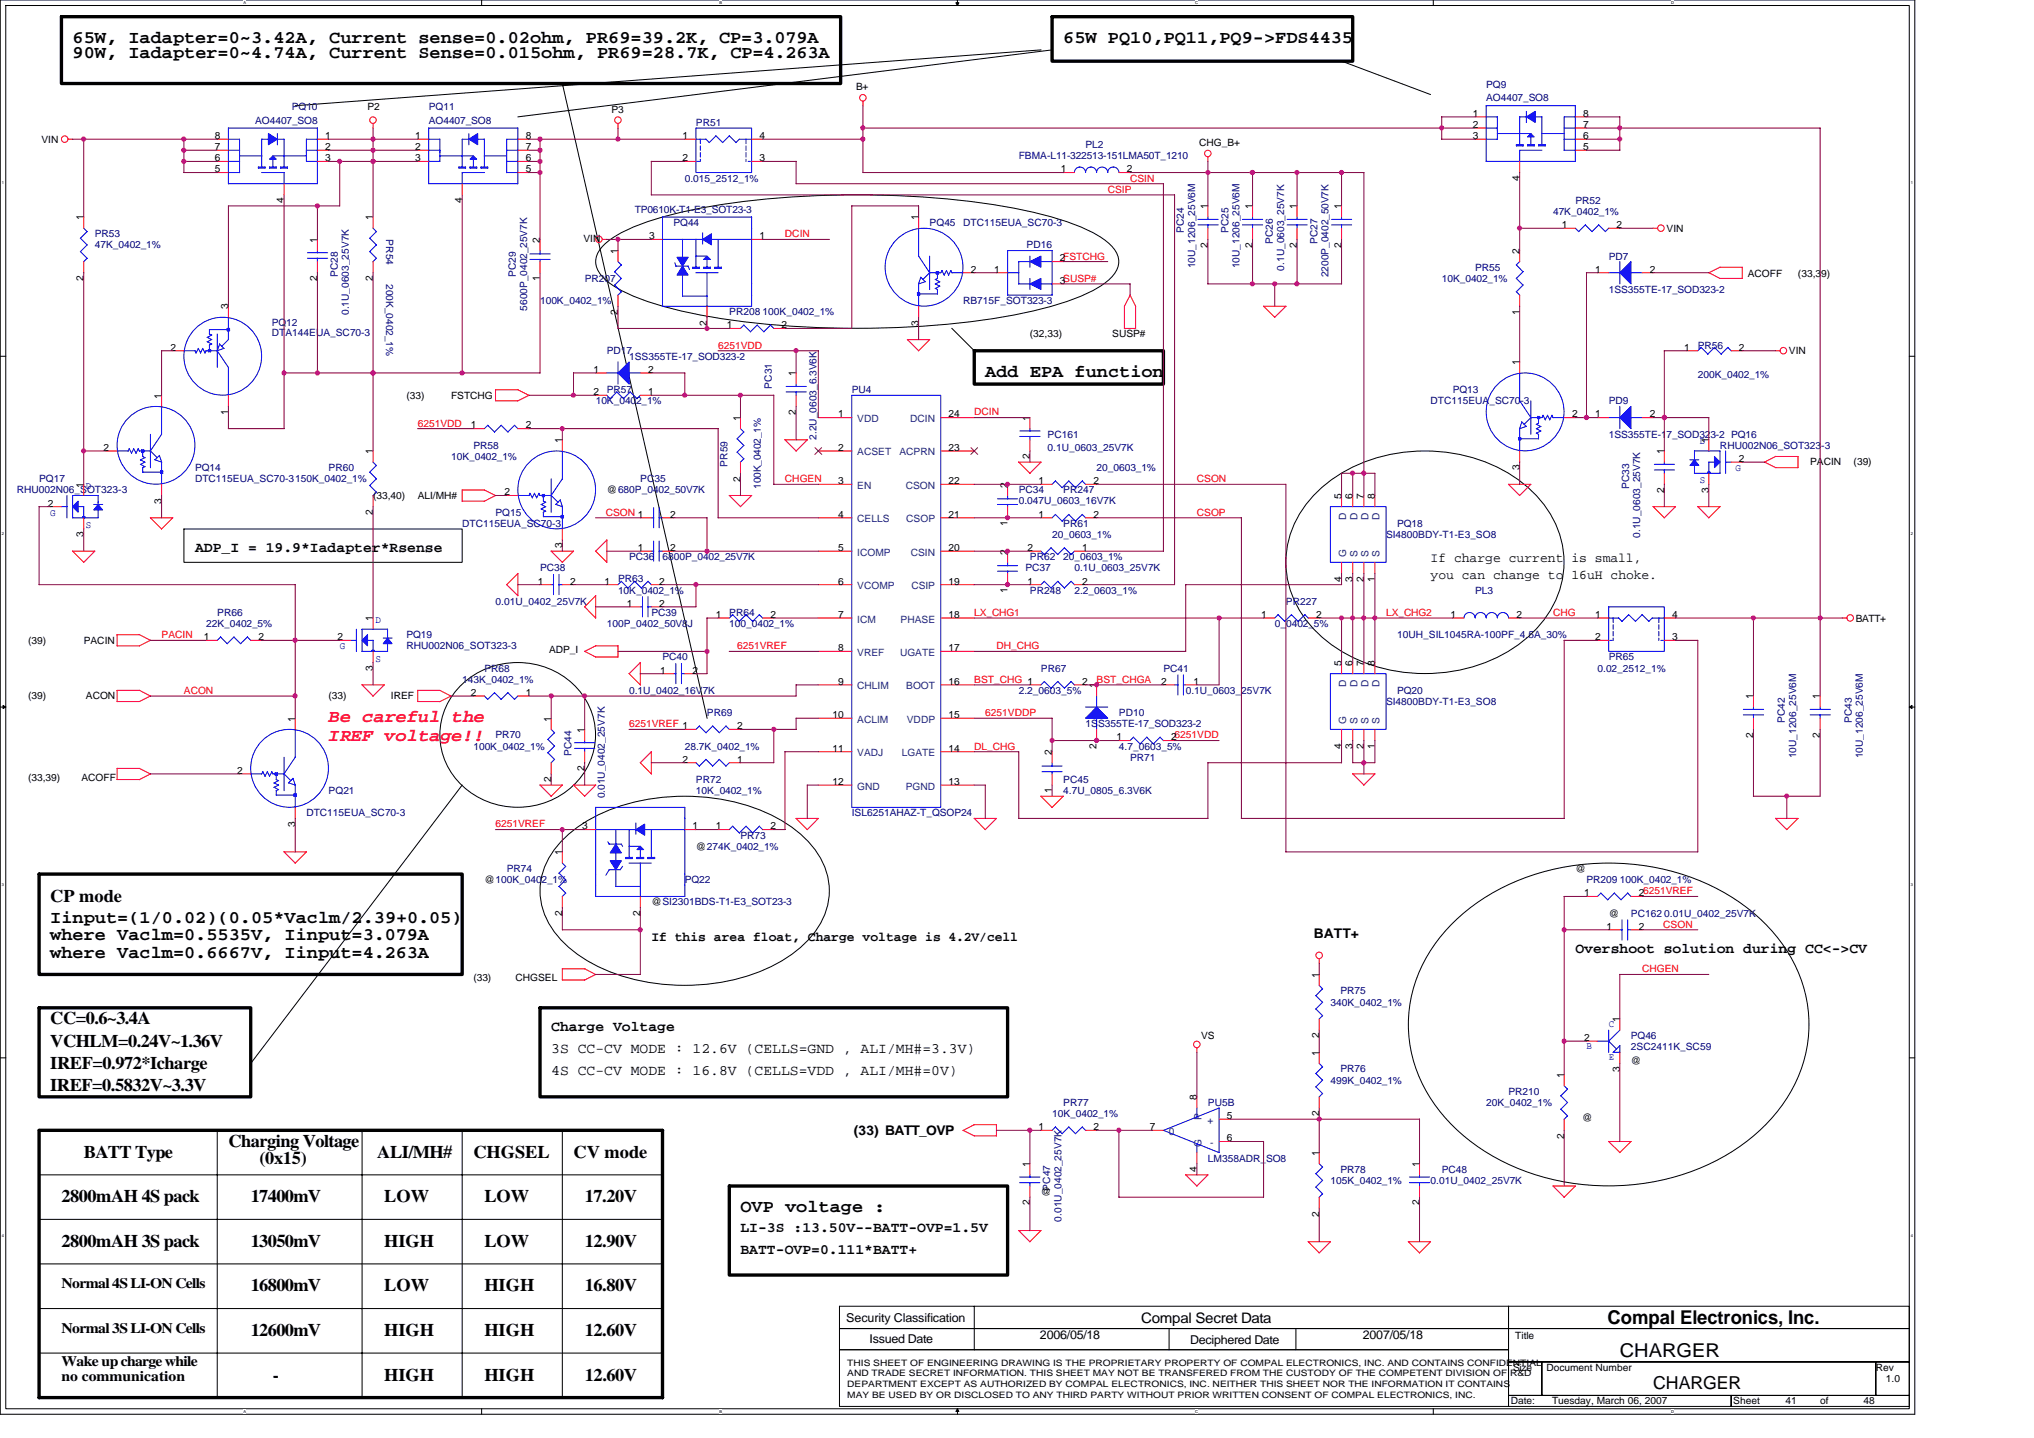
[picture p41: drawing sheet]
<svg xmlns="http://www.w3.org/2000/svg" width="297mm" height="210mm" viewBox="0 0 297 210" stroke-linecap="round" stroke-linejoin="round" font-family="sans-serif">
<defs><g id="words">
<g font-size="2.8">
<text x="234.8" y="193.2">Compal Electronics, Inc.</text>
<text x="236.6" y="198.1">CHARGER</text>
</g>
<g font-size="2.6">
<text x="10.6" y="6.2">65W, Iadapter=0~3.42A, Current sense=0.02ohm, PR69=39.2K, CP=3.079A</text>
<text x="10.6" y="8.5">90W, Iadapter=0~4.74A, Current Sense=0.015ohm, PR69=28.7K, CP=4.263A</text>
<text x="155.3" y="6.2">65W PQ10,PQ11,PQ9-&gt;FDS4435</text>
<text x="143.9" y="55">Add EPA function</text>
<text x="7.3" y="131.6">CP mode</text>
<text x="7.3" y="134.7">Iinput=(1/0.02)(0.05*Vaclm/2.39+0.05)</text>
<text x="7.3" y="137.2">where Vaclm=0.5535V, Iinput=3.079A</text>
<text x="7.3" y="139.8">where Vaclm=0.6667V, Iinput=4.263A</text>
<text x="7.3" y="149.5">CC=0.6~3.4A</text>
<text x="7.3" y="156">IREF=0.972*Icharge</text>
<text x="7.3" y="152.8">VCHLM=0.24V~1.36V</text>
<text x="7.3" y="159.3">IREF=0.5832V~3.3V</text>
<text x="33.4" y="167.4">Charging Voltage</text>
<text x="12.2" y="169">BATT Type</text>
<text x="37.9" y="169.9">(0x15)</text>
<text x="55.1" y="169">ALI/MH#</text>
<text x="69.1" y="169">CHGSEL</text>
<text x="83.8" y="169">CV mode</text>
<text x="9" y="175.5">2800mAH 4S pack</text>
<text x="36.6" y="175.5">17400mV</text>
<text x="56.1" y="175.5">LOW</text>
<text x="70.7" y="175.5">LOW</text>
<text x="85.4" y="175.5">17.20V</text>
<text x="108.1" y="176.9">OVP voltage :</text>
<text x="9" y="182">2800mAH 3S pack</text>
<text x="36.6" y="182">13050mV</text>
<text x="56.1" y="182">HIGH</text>
<text x="70.7" y="182">LOW</text>
<text x="85.4" y="182">12.90V</text>
<text x="36.6" y="188.5">16800mV</text>
<text x="56.1" y="188.5">LOW</text>
<text x="70.7" y="188.5">HIGH</text>
<text x="85.4" y="188.5">16.80V</text>
<text x="36.6" y="195">12600mV</text>
<text x="56.1" y="195">HIGH</text>
<text x="70.7" y="195">HIGH</text>
<text x="85.4" y="195">12.60V</text>
<text x="39.9" y="201.5">-</text>
<text x="56.1" y="201.5">HIGH</text>
<text x="70.7" y="201.5">HIGH</text>
<text x="85.4" y="201.5">12.60V</text>
<text x="241.4" y="202.8">CHARGER</text>
</g>
<g font-size="2.6" fill="#f00">
<text x="48" y="105.4">Be careful the</text>
<text x="48" y="108.2">IREF voltage!!</text>
</g>
<g font-size="2.1">
<text x="28.5" y="80.6">ADP_I = 19.9*Iadapter*Rsense</text>
<text x="230.1" y="139.1">Overshoot solution during CC&lt;-&gt;CV</text>
<text x="80.5" y="150.5">Charge Voltage</text>
<text x="80.5" y="153.7">3S CC-CV MODE : 12.6V (CELLS=GND , ALI/MH#=3.3V)</text>
<text x="80.5" y="156.9">4S CC-CV MODE : 16.8V (CELLS=VDD , ALI/MH#=0V)</text>
<text x="108.1" y="179.8">LI-3S :13.50V--BATT-OVP=1.5V</text>
<text x="108.1" y="183">BATT-OVP=0.111*BATT+</text>
<text x="9" y="188.1">Normal 4S LI-ON Cells</text>
<text x="9" y="194.6">Normal 3S LI-ON Cells</text>
<text x="166.7" y="193.1">Compal Secret Data</text>
<text x="9" y="199.5">Wake up charge while</text>
<text x="9" y="201.6">no communication</text>
</g>
<g font-size="1.9">
<text x="208.9" y="82">If charge current is small,</text>
<text x="208.9" y="84.5">you can change to 16uH choke.</text>
<text x="95.1" y="137.4">If this area float, Charge voltage is 4.2V/cell</text>
<text x="191.9" y="136.9">BATT+</text>
<text x="124.7" y="165.7">(33) BATT_OVP</text>
</g>
<g font-size="1.8">
<text x="123.6" y="192.9">Security Classification</text>
<text x="127" y="196">Issued Date</text>
<text x="151.9" y="195.5">2006/05/18</text>
<text x="173.8" y="196.2">Deciphered Date</text>
<text x="199" y="195.5">2007/05/18</text>
</g>
<g font-size="1.5" fill="#000080">
<text x="42.6" y="16.1">PQ10</text>
<text x="62.6" y="16.1">PQ11</text>
<text x="217" y="12.8">PQ9</text>
<text x="217" y="14.8">AO4407_SO8</text>
<text x="37.3" y="18.1">AO4407_SO8</text>
<text x="62.6" y="18.1">AO4407_SO8</text>
<text x="101.6" y="18.4">PR51</text>
<text x="148.8" y="23.2">FBMA-L11-322513-151LMA50T_1210</text>
<text x="158.5" y="21.6">PL2</text>
<text x="100" y="26.5">0.015_2512_1%</text>
<text x="230.1" y="29.8">PR52</text>
<text x="13.8" y="34.6">PR53</text>
<text x="56.4" y="34.9" transform="rotate(90 56.4 34.9)">PR54</text>
<text x="92.7" y="31.1">TP0610K-T1-E3_SOT23-3</text>
<text x="98.4" y="33">PQ44</text>
<text x="135.8" y="33">PQ45</text>
<text x="140.6" y="33">DTC115EUA_SC70-3</text>
<text x="172.9" y="34" transform="rotate(-90 172.9 34)">PC24</text>
<text x="179.4" y="34" transform="rotate(-90 179.4 34)">PC25</text>
<text x="185.9" y="35.6" transform="rotate(-90 185.9 35.6)">PC26</text>
<text x="192.4" y="35.6" transform="rotate(-90 192.4 35.6)">PC27</text>
<text x="226.8" y="31.4">47K_0402_1%</text>
<text x="13.8" y="36.3">47K_0402_1%</text>
<text x="49.3" y="40.5" transform="rotate(-90 49.3 40.5)">PC28</text>
<text x="56.4" y="41.4" transform="rotate(90 56.4 41.4)">200K_0402_1%</text>
<text x="75.3" y="40.5" transform="rotate(-90 75.3 40.5)">PC29</text>
<text x="85.4" y="41.1">PR207</text>
<text x="149.9" y="36.3">PD16</text>
<text x="174.5" y="39.2" transform="rotate(-90 174.5 39.2)">10U_1206_25V6M</text>
<text x="181" y="39.2" transform="rotate(-90 181 39.2)">10U_1206_25V6M</text>
<text x="187.5" y="39.5" transform="rotate(-90 187.5 39.5)">0.1U_0603_25V7K</text>
<text x="194" y="40.5" transform="rotate(-90 194 40.5)">2200P_0402_50V7K</text>
<text x="210.5" y="41.1">10K_0402_1%</text>
<text x="215.4" y="39.5">PR55</text>
<text x="234.9" y="37.9">PD7</text>
<text x="39.7" y="47.6">PQ12</text>
<text x="51" y="46" transform="rotate(-90 51 46)">0.1U_0603_25V7K</text>
<text x="77" y="45.3" transform="rotate(-90 77 45.3)">5600P_0402_25V7K</text>
<text x="78.9" y="44.4">100K_0402_1%</text>
<text x="106.5" y="46">PR208 100K_0402_1%</text>
<text x="140.6" y="44.4">RB715F_SOT323-3</text>
<text x="234.9" y="42.8">1SS355TE-17_SOD323-2</text>
<text x="39.7" y="49.1">DTA144EUA_SC70-3</text>
<text x="88.6" y="51.7">PD17</text>
<text x="91.9" y="52.5">1SS355TE-17_SOD323-2</text>
<text x="247.9" y="50.9">PR56</text>
<text x="87" y="59">10K_0402_1%</text>
<text x="88.6" y="57.4">PR57</text>
<text x="112.7" y="56.7" transform="rotate(-90 112.7 56.7)">PC31</text>
<text x="124.4" y="57.4">PU4</text>
<text x="208.9" y="59">DTC115EUA_SC70-3</text>
<text x="212.2" y="57.4">PQ13</text>
<text x="234.9" y="59">PD9</text>
<text x="247.9" y="55.1">200K_0402_1%</text>
<text x="69.1" y="65.5">PR58</text>
<text x="119.2" y="64.2" transform="rotate(-90 119.2 64.2)">2.2U_0603_6.3V6K</text>
<text x="153" y="63.9">PC161</text>
<text x="153" y="65.8">0.1U_0603_25V7K</text>
<text x="234.9" y="63.9">1SS355TE-17_SOD323-2 PQ16</text>
<text x="251.2" y="65.5">RHU002N06_SOT323-3</text>
<text x="5.7" y="70.4">PQ17</text>
<text x="28.5" y="68.8">PQ14</text>
<text x="28.5" y="70.4">DTC115EUA_SC70-3150K_0402_1%</text>
<text x="48" y="68.8">PR60</text>
<text x="65.9" y="67.1">10K_0402_1%</text>
<text x="93.5" y="70.4">PC35</text>
<text x="106.2" y="68.1" transform="rotate(-90 106.2 68.1)">PR59</text>
<text x="111.1" y="71.4" transform="rotate(-90 111.1 71.4)">100K_0402_1%</text>
<text x="160.1" y="68.8">20_0603_1%</text>
<text x="237.9" y="71.4" transform="rotate(-90 237.9 71.4)">PC33</text>
<text x="2.5" y="72">RHU002N06_SOT323-3</text>
<text x="67.5" y="76.9">DTC115EUA_SC70-3</text>
<text x="72.4" y="75.3">PQ15</text>
<text x="148.8" y="72">PC34</text>
<text x="148.8" y="73.6">0.047U_0603_16V7K</text>
<text x="155.3" y="76.9">PR61</text>
<text x="155.3" y="72">PR247</text>
<text x="204" y="76.9">PQ18</text>
<text x="78.9" y="83.4">PC38</text>
<text x="91.9" y="81.8">PC36</text>
<text x="96.7" y="81.8">6800P_0402_25V7K</text>
<text x="149.8" y="83.4">PC37</text>
<text x="150.4" y="81.8">PR62</text>
<text x="153.6" y="78.5">20_0603_1%</text>
<text x="155.3" y="81.8">20_0603_1%</text>
<text x="156.9" y="83.4">0.1U_0603_25V7K</text>
<text x="202.4" y="78.5">SI4800BDY-T1-E3_SO8</text>
<text x="239.5" y="78.5" transform="rotate(-90 239.5 78.5)">0.1U_0603_25V7K</text>
<text x="31.7" y="89.9">PR66</text>
<text x="72.4" y="88.3">0.01U_0402_25V7K</text>
<text x="90.3" y="85">PR63</text>
<text x="90.3" y="86.7">10K_0402_1%</text>
<text x="95.1" y="89.9">PC39</text>
<text x="106.5" y="89.9">PR64</text>
<text x="150.4" y="86.7">PR248</text>
<text x="156.9" y="86.7">2.2_0603_1%</text>
<text x="187.8" y="88.3">PR227</text>
<text x="215.4" y="86.7">PL3</text>
<text x="30.1" y="91.5">22K_0402_5%</text>
<text x="59.4" y="93.2">PQ19</text>
<text x="59.4" y="94.8">RHU002N06_SOT323-3</text>
<text x="88.6" y="91.5">100P_0402_50V8J</text>
<text x="106.5" y="91.5">100_0402_1%</text>
<text x="186.2" y="91.5">0_0402_5%</text>
<text x="204" y="93.2">10UH_SIL1045RA-100PF_4.5A_30%</text>
<text x="67.5" y="99.7">143K_0402_1%</text>
<text x="70.7" y="98">PR68</text>
<text x="91.9" y="101.3">0.1U_0402_16V7K</text>
<text x="96.7" y="96.4">PC40</text>
<text x="148.8" y="101.3">2.2_0603_5%</text>
<text x="152" y="98">PR67</text>
<text x="169.9" y="98">PC41</text>
<text x="173.2" y="101.3">0.1U_0603_25V7K</text>
<text x="204" y="101.3">PQ20</text>
<text x="233.3" y="98">0.02_2512_1%</text>
<text x="234.9" y="96.4">PR65</text>
<text x="72.4" y="107.8">PR70</text>
<text x="103.2" y="104.5">PR69</text>
<text x="158.5" y="106.2">1SS355TE-17_SOD323-2</text>
<text x="163.4" y="104.5">PD10</text>
<text x="202.4" y="102.9">SI4800BDY-T1-E3_SO8</text>
<text x="260.7" y="105.5" transform="rotate(-90 260.7 105.5)">PC42</text>
<text x="270.4" y="105.5" transform="rotate(-90 270.4 105.5)">PC43</text>
<text x="69.1" y="109.4">100K_0402_1%</text>
<text x="83.5" y="110.4" transform="rotate(-90 83.5 110.4)">PC44</text>
<text x="100" y="109.4">28.7K_0402_1%</text>
<text x="163.4" y="109.4">4.7_0603_5%</text>
<text x="165" y="111">PR71</text>
<text x="262.3" y="110.7" transform="rotate(-90 262.3 110.7)">10U_1206_25V6M</text>
<text x="272.1" y="110.7" transform="rotate(-90 272.1 110.7)">10U_1206_25V6M</text>
<text x="44.7" y="119.2">DTC115EUA_SC70-3</text>
<text x="48" y="115.9">PQ21</text>
<text x="88.3" y="116.5" transform="rotate(-90 88.3 116.5)">0.01U_0402_25V7K</text>
<text x="101.6" y="114.3">PR72</text>
<text x="101.6" y="115.9">10K_0402_1%</text>
<text x="124.4" y="119.2">ISL6251AHAZ-T_QSOP24</text>
<text x="155.3" y="114.3">PC45</text>
<text x="155.3" y="115.9">4.7U_0805_6.3V6K</text>
<text x="108.1" y="122.4">PR73</text>
<text x="74" y="127.3">PR74</text>
<text x="100" y="128.9">PQ22</text>
<text x="231.7" y="128.9">PR209 100K_0402_1%</text>
<text x="238.2" y="133.8">PC162 0.01U_0402_25V7K</text>
<text x="194.3" y="146.8">340K_0402_1%</text>
<text x="195.7" y="145.2">PR75</text>
<text x="238.2" y="151.7">PQ46</text>
<text x="238.2" y="153.3">2SC2411K_SC59</text>
<text x="155.3" y="161.4">PR77</text>
<text x="176.4" y="161.4">PU5B</text>
<text x="194.3" y="158.2">499K_0402_1%</text>
<text x="195.7" y="156.5">PR76</text>
<text x="217" y="161.4">20K_0402_1%</text>
<text x="220.3" y="159.8">PR210</text>
<text x="153.6" y="163">10K_0402_1%</text>
<text x="153.4" y="173.8" transform="rotate(-90 153.4 173.8)">PC47</text>
<text x="176.4" y="169.5">LM358ADR_SO8</text>
<text x="194.3" y="172.8">105K_0402_1%</text>
<text x="195.7" y="171.2">PR78</text>
<text x="208.9" y="172.8">0.01U_0402_25V7K</text>
<text x="210.5" y="171.2">PC48</text>
<text x="155" y="178.3" transform="rotate(-90 155 178.3)">0.01U_0402_25V7K</text>
</g>
<g font-size="1.5">
<text x="53.7" y="16.1">P2</text>
<text x="89.3" y="16.4">P3</text>
<text x="125" y="13.2">B+</text>
<text x="215.1" y="17">1</text>
<text x="231.2" y="17">8</text>
<text x="6.1" y="20.8">VIN</text>
<text x="31.4" y="23.5">6</text>
<text x="31.4" y="21.9">7</text>
<text x="31.4" y="20.3">8</text>
<text x="47.5" y="23.5">3</text>
<text x="47.5" y="21.9">2</text>
<text x="47.5" y="20.3">1</text>
<text x="60.6" y="23.5">3</text>
<text x="60.6" y="21.9">2</text>
<text x="60.6" y="20.3">1</text>
<text x="76.8" y="23.5">6</text>
<text x="76.8" y="21.9">7</text>
<text x="76.8" y="20.3">8</text>
<text x="99.7" y="20.3">1</text>
<text x="99.7" y="23.5">2</text>
<text x="110.9" y="23.5">3</text>
<text x="110.9" y="20.3">4</text>
<text x="175.1" y="21.3">CHG_B+</text>
<text x="215.1" y="20.3">3</text>
<text x="215.1" y="18.7">2</text>
<text x="231.2" y="20.3">6</text>
<text x="231.2" y="21.9">5</text>
<text x="231.2" y="18.7">7</text>
<text x="31.4" y="25.2">5</text>
<text x="41.5" y="29.7" transform="rotate(-90 41.5 29.7)">4</text>
<text x="67.5" y="29.7" transform="rotate(-90 67.5 29.7)">4</text>
<text x="76.8" y="25.2">5</text>
<text x="154.9" y="25.2">1</text>
<text x="164.5" y="25.2">2</text>
<text x="221.9" y="26.4" transform="rotate(-90 221.9 26.4)">4</text>
<text x="12.2" y="32.2" transform="rotate(-90 12.2 32.2)">1</text>
<text x="46.3" y="35.4" transform="rotate(-90 46.3 35.4)">1</text>
<text x="54.5" y="32.2" transform="rotate(-90 54.5 32.2)">1</text>
<text x="78.8" y="35.4" transform="rotate(-90 78.8 35.4)">2</text>
<text x="85.2" y="35.3">VIN</text>
<text x="94.8" y="34.9">3</text>
<text x="110.9" y="34.9">1</text>
<text x="134.1" y="32.2" transform="rotate(-90 134.1 32.2)">1</text>
<text x="176.4" y="30.5" transform="rotate(-90 176.4 30.5)">1</text>
<text x="182.9" y="30.5" transform="rotate(-90 182.9 30.5)">1</text>
<text x="189.4" y="30.5" transform="rotate(-90 189.4 30.5)">1</text>
<text x="195.9" y="30.5" transform="rotate(-90 195.9 30.5)">1</text>
<text x="228.1" y="33.3">1</text>
<text x="236.1" y="33.3">2</text>
<text x="243.4" y="33.8">VIN</text>
<text x="12.2" y="41" transform="rotate(-90 12.2 41)">2</text>
<text x="46.3" y="41" transform="rotate(-90 46.3 41)">2</text>
<text x="54.5" y="41" transform="rotate(-90 54.5 41)">2</text>
<text x="78.8" y="41" transform="rotate(-90 78.8 41)">1</text>
<text x="90.2" y="37" transform="rotate(-90 90.2 37)">1</text>
<text x="141.8" y="39.8">2</text>
<text x="145.2" y="39.8">1</text>
<text x="154.8" y="38.2">2FSTCHG</text>
<text x="154.8" y="41.4">3SUSP#</text>
<text x="176.4" y="36.2" transform="rotate(-90 176.4 36.2)">2</text>
<text x="182.9" y="36.2" transform="rotate(-90 182.9 36.2)">2</text>
<text x="189.4" y="36.2" transform="rotate(-90 189.4 36.2)">2</text>
<text x="195.9" y="36.2" transform="rotate(-90 195.9 36.2)">2</text>
<text x="221.9" y="37" transform="rotate(-90 221.9 37)">2</text>
<text x="233" y="39.8">1</text>
<text x="241" y="39.8">2</text>
<text x="255.2" y="40.5">ACOFF</text>
<text x="262.6" y="40.5">(33,39)</text>
<text x="33.3" y="45.2" transform="rotate(-90 33.3 45.2)">3</text>
<text x="90.2" y="45.9" transform="rotate(-90 90.2 45.9)">2</text>
<text x="103.2" y="47.5" transform="rotate(-90 103.2 47.5)">2</text>
<text x="106.2" y="47.9">1</text>
<text x="114.1" y="47.9">2</text>
<text x="134.1" y="47.5" transform="rotate(-90 134.1 47.5)">3</text>
<text x="221.9" y="45.9" transform="rotate(-90 221.9 45.9)">1</text>
<text x="24.9" y="51.2">2</text>
<text x="150.4" y="49.3">(32,33)</text>
<text x="162.4" y="49.3">SUSP#</text>
<text x="221.9" y="53.3" transform="rotate(-90 221.9 53.3)">1</text>
<text x="246" y="51.2">1</text>
<text x="254" y="51.2">2</text>
<text x="261.3" y="51.7">VIN</text>
<text x="23.6" y="58.2" transform="rotate(-90 23.6 58.2)">1</text>
<text x="59.4" y="58.2">(33)</text>
<text x="65.9" y="58.2">FSTCHG</text>
<text x="86.7" y="54.4">1</text>
<text x="86.7" y="57.7">2</text>
<text x="94.7" y="54.4">2</text>
<text x="94.7" y="57.7">1</text>
<text x="116.2" y="54.9" transform="rotate(-90 116.2 54.9)">1</text>
<text x="15.1" y="65.8">2</text>
<text x="33.3" y="60.5" transform="rotate(-90 33.3 60.5)">1</text>
<text x="68.8" y="62.5">1</text>
<text x="76.8" y="62.5">2</text>
<text x="82.1" y="64.7" transform="rotate(-90 82.1 64.7)">1</text>
<text x="108.1" y="61.4" transform="rotate(-90 108.1 61.4)">1</text>
<text x="116.2" y="60.5" transform="rotate(-90 116.2 60.5)">2</text>
<text x="122.4" y="60.9">1</text>
<text x="122.4" y="65.8">2</text>
<text x="138.5" y="65.8">23</text>
<text x="138.5" y="60.9">24</text>
<text x="150.4" y="61.4" transform="rotate(-90 150.4 61.4)">1</text>
<text x="229.6" y="60.9">2</text>
<text x="233" y="60.9">1</text>
<text x="241" y="60.9">2</text>
<text x="249.5" y="64.7" transform="rotate(-90 249.5 64.7)">1</text>
<text x="12.2" y="71.2" transform="rotate(-90 12.2 71.2)">1</text>
<text x="54.5" y="66.3" transform="rotate(-90 54.5 66.3)">1</text>
<text x="108.1" y="70.3" transform="rotate(-90 108.1 70.3)">2</text>
<text x="122.4" y="70.7">3</text>
<text x="138.5" y="70.7">22</text>
<text x="147.1" y="71.2" transform="rotate(-90 147.1 71.2)">2</text>
<text x="150.4" y="67" transform="rotate(-90 150.4 67)">2</text>
<text x="151.7" y="70.7">1</text>
<text x="159.7" y="70.7">2</text>
<text x="221.9" y="68.7" transform="rotate(-90 221.9 68.7)">3</text>
<text x="243" y="71.9" transform="rotate(-90 243 71.9)">2</text>
<text x="243" y="66.3" transform="rotate(-90 243 66.3)">1</text>
<text x="249.5" y="71.9" transform="rotate(-90 249.5 71.9)">3</text>
<text x="254" y="67.4">2</text>
<text x="264.3" y="67.9">PACIN</text>
<text x="270.7" y="67.9">(39)</text>
<text x="7" y="73.9">2</text>
<text x="23.6" y="73.5" transform="rotate(-90 23.6 73.5)">3</text>
<text x="54.5" y="75.2" transform="rotate(-90 54.5 75.2)">2</text>
<text x="54.5" y="72.8">(33,40)</text>
<text x="61" y="72.8">ALI/MH#</text>
<text x="73.7" y="72.3">2</text>
<text x="88.6" y="72">@680P_0402_50V7K</text>
<text x="97.9" y="75.6">2</text>
<text x="122.4" y="75.6">4</text>
<text x="138.5" y="75.6">21</text>
<text x="147.1" y="76.8" transform="rotate(-90 147.1 76.8)">1</text>
<text x="151.7" y="75.6">1</text>
<text x="159.7" y="75.6">2</text>
<text x="195.9" y="72.8" transform="rotate(-90 195.9 72.8)">5</text>
<text x="197.5" y="72.8" transform="rotate(-90 197.5 72.8)">6</text>
<text x="199.2" y="72.8" transform="rotate(-90 199.2 72.8)">7</text>
<text x="200.8" y="72.8" transform="rotate(-90 200.8 72.8)">8</text>
<text x="12.2" y="78.4" transform="rotate(-90 12.2 78.4)">3</text>
<text x="82.1" y="80.1" transform="rotate(-90 82.1 80.1)">3</text>
<text x="93.2" y="80.4">1</text>
<text x="97.9" y="80.4">2</text>
<text x="122.4" y="80.4">5</text>
<text x="138.5" y="80.4">20</text>
<text x="147.1" y="80.9" transform="rotate(-90 147.1 80.9)">2</text>
<text x="150" y="80.4">2</text>
<text x="158" y="80.4">1</text>
<text x="78.5" y="85.3">1</text>
<text x="83.3" y="85.3">2</text>
<text x="88.3" y="85.3">1</text>
<text x="91.5" y="88.6">1</text>
<text x="96.3" y="88.6">2</text>
<text x="96.3" y="85.3">2</text>
<text x="122.4" y="85.3">6</text>
<text x="138.5" y="85.3">19</text>
<text x="147.1" y="86.6" transform="rotate(-90 147.1 86.6)">1</text>
<text x="150" y="85.3">1</text>
<text x="158" y="85.3">2</text>
<text x="195.9" y="84.9" transform="rotate(-90 195.9 84.9)">4</text>
<text x="197.5" y="84.9" transform="rotate(-90 197.5 84.9)">3</text>
<text x="199.2" y="84.9" transform="rotate(-90 199.2 84.9)">2</text>
<text x="200.8" y="84.9" transform="rotate(-90 200.8 84.9)">1</text>
<text x="4.1" y="94">(39)</text>
<text x="12.2" y="94">PACIN</text>
<text x="29.8" y="93.5">1</text>
<text x="37.8" y="93.5">2</text>
<text x="49.3" y="93.5">2</text>
<text x="54.5" y="90.7" transform="rotate(-90 54.5 90.7)">1</text>
<text x="80.2" y="95.3">ADP_I</text>
<text x="104.5" y="90.2">1</text>
<text x="112.5" y="90.2">2</text>
<text x="122.4" y="90.2">7</text>
<text x="122.4" y="95.1">8</text>
<text x="138.5" y="95.1">17</text>
<text x="138.5" y="90.2">18</text>
<text x="184.2" y="90.2">1</text>
<text x="192.2" y="90.2">2</text>
<text x="211.8" y="90.2">1</text>
<text x="221.4" y="90.2">2</text>
<text x="233" y="90.2">1</text>
<text x="233" y="93.5">2</text>
<text x="244.2" y="93.5">3</text>
<text x="244.2" y="90.2">4</text>
<text x="271" y="90.7">BATT+</text>
<text x="54.5" y="97.9" transform="rotate(-90 54.5 97.9)">3</text>
<text x="68.8" y="101.6">2</text>
<text x="76.8" y="101.6">1</text>
<text x="96.4" y="98.3">1</text>
<text x="101.2" y="98.3">2</text>
<text x="122.4" y="99.9">9</text>
<text x="138.5" y="99.9">16</text>
<text x="158" y="99.9">2</text>
<text x="160.1" y="100.5" transform="rotate(-90 160.1 100.5)">1</text>
<text x="169.6" y="99.9">2</text>
<text x="174.3" y="99.9">1</text>
<text x="195.9" y="97.2" transform="rotate(-90 195.9 97.2)">5</text>
<text x="197.5" y="97.2" transform="rotate(-90 197.5 97.2)">6</text>
<text x="199.2" y="97.2" transform="rotate(-90 199.2 97.2)">7</text>
<text x="200.8" y="97.2" transform="rotate(-90 200.8 97.2)">8</text>
<text x="4.1" y="102.1">(39)</text>
<text x="12.5" y="102.1">ACON</text>
<text x="43.1" y="105.3" transform="rotate(-90 43.1 105.3)">1</text>
<text x="48" y="102.1">(33)</text>
<text x="57.1" y="102.1">IREF</text>
<text x="80.5" y="105.3" transform="rotate(-90 80.5 105.3)">1</text>
<text x="85.4" y="107" transform="rotate(-90 85.4 107)">1</text>
<text x="107.7" y="106.4">2</text>
<text x="121.6" y="104.8">10</text>
<text x="138.5" y="104.8">15</text>
<text x="256" y="107.7" transform="rotate(-90 256 107.7)">2</text>
<text x="256" y="102.1" transform="rotate(-90 256 102.1)">1</text>
<text x="265.8" y="107.7" transform="rotate(-90 265.8 107.7)">2</text>
<text x="265.8" y="102.1" transform="rotate(-90 265.8 102.1)">1</text>
<text x="4.1" y="114">(33,39)</text>
<text x="11.9" y="114">ACOFF</text>
<text x="34.6" y="112.9">2</text>
<text x="85.4" y="112.6" transform="rotate(-90 85.4 112.6)">2</text>
<text x="99.7" y="111.3">2</text>
<text x="107.7" y="111.3">1</text>
<text x="121.6" y="109.7">11</text>
<text x="138.5" y="109.7">14</text>
<text x="153.6" y="110.2" transform="rotate(-90 153.6 110.2)">2</text>
<text x="160.1" y="109.3" transform="rotate(-90 160.1 109.3)">2</text>
<text x="163.1" y="108.1">1</text>
<text x="171" y="108.1">26251VDD</text>
<text x="195.9" y="109.3" transform="rotate(-90 195.9 109.3)">4</text>
<text x="197.5" y="109.3" transform="rotate(-90 197.5 109.3)">3</text>
<text x="199.2" y="109.3" transform="rotate(-90 199.2 109.3)">2</text>
<text x="200.8" y="109.3" transform="rotate(-90 200.8 109.3)">1</text>
<text x="80.5" y="114.2" transform="rotate(-90 80.5 114.2)">2</text>
<text x="121.6" y="114.6">12</text>
<text x="138.5" y="114.6">13</text>
<text x="153.6" y="115.8" transform="rotate(-90 153.6 115.8)">1</text>
<text x="43.1" y="120.7" transform="rotate(-90 43.1 120.7)">3</text>
<text x="82.1" y="124.8" transform="rotate(-90 82.1 124.8)">1</text>
<text x="85" y="121.1">3</text>
<text x="101.2" y="121.1">1</text>
<text x="101.6" y="124">@274K_0402_1%</text>
<text x="104.5" y="121.1">1</text>
<text x="112.5" y="121.1">2</text>
<text x="70.7" y="128.9">@100K_0402_1%</text>
<text x="230.1" y="127.3">@</text>
<text x="231.3" y="130.8">1</text>
<text x="239.3" y="130.8">26251VREF</text>
<text x="82.1" y="133.7" transform="rotate(-90 82.1 133.7)">2</text>
<text x="93.5" y="133.7" transform="rotate(-90 93.5 133.7)">2</text>
<text x="95.1" y="132.2">@SI2301BDS-T1-E3_SOT23-3</text>
<text x="234.6" y="135.7">1</text>
<text x="234.9" y="133.8">@</text>
<text x="239.3" y="135.7">2</text>
<text x="69.1" y="143.2">(33)</text>
<text x="75.3" y="143.2">CHGSEL</text>
<text x="192.6" y="142.7" transform="rotate(-90 192.6 142.7)">1</text>
<text x="236.5" y="149.2" transform="rotate(-90 236.5 149.2)">1</text>
<text x="175.4" y="151.7">VS</text>
<text x="192.6" y="154.1" transform="rotate(-90 192.6 154.1)">1</text>
<text x="192.6" y="151.6" transform="rotate(-90 192.6 151.6)">2</text>
<text x="231.3" y="152">2</text>
<text x="238.2" y="155.3">@</text>
<text x="174.8" y="160.6" transform="rotate(-90 174.8 160.6)">8</text>
<text x="228.4" y="157.4" transform="rotate(-90 228.4 157.4)">1</text>
<text x="236.5" y="156.4" transform="rotate(-90 236.5 156.4)">3</text>
<text x="151.7" y="165">1</text>
<text x="159.7" y="165">2</text>
<text x="167.9" y="165">7</text>
<text x="179.2" y="163.3">5</text>
<text x="179.2" y="166.6">6</text>
<text x="192.6" y="162.9" transform="rotate(-90 192.6 162.9)">2</text>
<text x="228.4" y="166.2" transform="rotate(-90 228.4 166.2)">2</text>
<text x="231" y="163.7">@</text>
<text x="150.4" y="170.3" transform="rotate(-90 150.4 170.3)">1</text>
<text x="174.8" y="171.1" transform="rotate(-90 174.8 171.1)">4</text>
<text x="192.6" y="168.7" transform="rotate(-90 192.6 168.7)">1</text>
<text x="207.3" y="170.3" transform="rotate(-90 207.3 170.3)">1</text>
<text x="150.4" y="176" transform="rotate(-90 150.4 176)">2</text>
<text x="152" y="174.4">@</text>
<text x="192.6" y="177.6" transform="rotate(-90 192.6 177.6)">2</text>
<text x="207.3" y="176" transform="rotate(-90 207.3 176)">2</text>
<text x="221.3" y="195.4">Title</text>
<text x="221" y="200.1">Size</text>
<text x="225.8" y="200.1">Document Number</text>
<text x="273.9" y="200.1">Rev</text>
<text x="275.4" y="201.7">1.0</text>
<text x="220.6" y="205">Date:</text>
<text x="226.6" y="205">Tuesday, March 06, 2007</text>
<text x="253.1" y="205">Sheet</text>
<text x="260.8" y="205">41</text>
<text x="265.8" y="205">of</text>
<text x="272.2" y="205">48</text>
</g>
<g font-size="1.5" fill="#f00">
<text x="161.8" y="28.1">CSIP</text>
<text x="165" y="26.5">CSIN</text>
<text x="114.6" y="34.6">DCIN</text>
<text x="104.9" y="50.9">6251VDD</text>
<text x="61" y="62.3">6251VDD</text>
<text x="142.3" y="60.6">DCIN</text>
<text x="114.6" y="70.4">CHGEN</text>
<text x="174.8" y="70.4">CSON</text>
<text x="88.5" y="75.3">CSON 1</text>
<text x="174.8" y="75.3">CSOP</text>
<text x="142.3" y="89.9">LX_CHG1</text>
<text x="202.4" y="89.9">LX_CHG2</text>
<text x="226.8" y="89.9">CHG</text>
<text x="23.6" y="93.2">PACIN</text>
<text x="107.7" y="94.8">6251VREF</text>
<text x="145.5" y="94.8">DH_CHG</text>
<text x="26.9" y="101.3">ACON</text>
<text x="142.3" y="99.7">BST_CHG 1</text>
<text x="160.1" y="99.7">BST_CHGA</text>
<text x="91.9" y="106.2">6251VREF 1</text>
<text x="143.9" y="104.5">6251VDDP</text>
<text x="142.3" y="109.4">DL_CHG</text>
<text x="72.4" y="120.8">6251VREF</text>
<text x="242.9" y="135.4">CSON</text>
<text x="239.8" y="141.9">CHGEN</text>
</g>
<g font-size="1.5" fill="#004080">
<text x="125.2" y="61.6">VDD</text>
<text x="132.9" y="61.6">DCIN</text>
<text x="125.2" y="71.4">EN</text>
<text x="125.2" y="66.5">ACSET</text>
<text x="131.4" y="66.5">ACPRN</text>
<text x="132.3" y="71.4">CSON</text>
<text x="125.2" y="76.2">CELLS</text>
<text x="132.4" y="76.2">CSOP</text>
<text x="196.6" y="75.8" transform="rotate(-90 196.6 75.8)">D</text>
<text x="198.2" y="75.8" transform="rotate(-90 198.2 75.8)">D</text>
<text x="199.9" y="75.8" transform="rotate(-90 199.9 75.8)">D</text>
<text x="201.5" y="75.8" transform="rotate(-90 201.5 75.8)">D</text>
<text x="125.2" y="81.1">ICOMP</text>
<text x="133" y="81.1">CSIN</text>
<text x="196.6" y="81.3" transform="rotate(-90 196.6 81.3)">G</text>
<text x="198.2" y="81.3" transform="rotate(-90 198.2 81.3)">S</text>
<text x="199.9" y="81.3" transform="rotate(-90 199.9 81.3)">S</text>
<text x="201.5" y="81.3" transform="rotate(-90 201.5 81.3)">S</text>
<text x="125.2" y="86">VCOMP</text>
<text x="133.1" y="86">CSIP</text>
<text x="125.2" y="90.9">ICM</text>
<text x="125.2" y="95.7">VREF</text>
<text x="131.4" y="95.7">UGATE</text>
<text x="131.5" y="90.9">PHASE</text>
<text x="125.2" y="100.6">CHLIM</text>
<text x="132.4" y="100.6">BOOT</text>
<text x="196.6" y="100.2" transform="rotate(-90 196.6 100.2)">D</text>
<text x="198.2" y="100.2" transform="rotate(-90 198.2 100.2)">D</text>
<text x="199.9" y="100.2" transform="rotate(-90 199.9 100.2)">D</text>
<text x="201.5" y="100.2" transform="rotate(-90 201.5 100.2)">D</text>
<text x="125.2" y="105.5">ACLIM</text>
<text x="132.4" y="105.5">VDDP</text>
<text x="196.6" y="105.7" transform="rotate(-90 196.6 105.7)">G</text>
<text x="198.2" y="105.7" transform="rotate(-90 198.2 105.7)">S</text>
<text x="199.9" y="105.7" transform="rotate(-90 199.9 105.7)">S</text>
<text x="201.5" y="105.7" transform="rotate(-90 201.5 105.7)">S</text>
<text x="125.2" y="110.4">VADJ</text>
<text x="131.7" y="110.4">LGATE</text>
<text x="125.2" y="115.3">GND</text>
<text x="132.3" y="115.3">PGND</text>
<text x="170.7" y="165.7">0</text>
<text x="175.5" y="167.4" transform="rotate(-90 175.5 167.4)">G</text>
<text x="175.5" y="163.5" transform="rotate(-90 175.5 163.5)">P</text>
<text x="176.4" y="164">+</text>
<text x="176.7" y="167.3">-</text>
</g>
<g font-size="1.5" fill="#00f">
<text x="248.3" y="64.9">D</text>
<text x="12.5" y="71.4">D</text>
<text x="248.3" y="70.6">S</text>
<text x="253.5" y="68.8">G</text>
<text x="7.3" y="75.3">G</text>
<text x="12.5" y="77.1">S</text>
<text x="49.6" y="94.8">G</text>
<text x="54.8" y="90.9">D</text>
<text x="54.8" y="96.6">S</text>
<text x="234.9" y="149.9">C</text>
<text x="231.7" y="153.1">B</text>
<text x="234.9" y="154.8">E</text>
</g>
<g font-size="1.3">
<text x="123.7" y="199.3">THIS SHEET OF ENGINEERING DRAWING IS THE PROPRIETARY PROPERTY OF COMPAL ELECTRONICS, INC. AND CONTAINS CONFIDENTIAL</text>
<text x="123.7" y="200.9">AND TRADE SECRET INFORMATION. THIS SHEET MAY NOT BE TRANSFERED FROM THE CUSTODY OF THE COMPETENT DIVISION OF R&amp;D</text>
<text x="123.7" y="202.5">DEPARTMENT EXCEPT AS AUTHORIZED BY COMPAL ELECTRONICS, INC. NEITHER THIS SHEET NOR THE INFORMATION IT CONTAINS</text>
<text x="123.7" y="204">MAY BE USED BY OR DISCLOSED TO ANY THIRD PARTY WITHOUT PRIOR WRITTEN CONSENT OF COMPAL ELECTRONICS, INC.</text>
</g>
<g font-size=".6">
<text x="35.6" y=".6">A</text>
<text x="105.1" y=".6">B</text>
<text x="174.6" y=".6">C</text>
<text x="244" y=".6">D</text>
<text x=".3" y="26.9">1</text>
<text x="279" y="26.9">1</text>
<text x=".3" y="78.1">2</text>
<text x="279" y="78.1">2</text>
<text x=".3" y="129.3">3</text>
<text x="279" y="129.3">3</text>
<text x=".3" y="180.5">4</text>
<text x="279" y="180.5">4</text>
<text x="35.6" y="206.2">A</text>
<text x="105.1" y="206.2">B</text>
<text x="174.6" y="206.2">C</text>
<text x="244" y="206.2">D</text>
</g>
</g></defs>
<path d="M0 0h279.6v206.4h-279.6zM.8 .8h278v204.8h-278z" fill="none" stroke="#000" stroke-width=".15"/>
<g fill="#fff">
<path d="M35.6 .1h.3v.6h-.3z"/>
<path d="M35.6 205.7h.3v.7h-.3z"/>
</g>
<path d="M70.3 0v.8M70.3 205.6v.8" fill="none" stroke="#000" stroke-width=".15"/>
<g fill="#fff">
<path d="M105.1 .1h.3v.6h-.3z"/>
<path d="M105.1 205.7h.3v.7h-.3z"/>
</g>
<path d="M139.8 0v.8M139.8 205.6v.8" fill="none" stroke="#000" stroke-width=".15"/>
<path d="M139.6 .4h.4l-.2 .4zM139.8 205.6l.2 .4h-.4z" fill="#000" stroke="#000" stroke-width=".15"/>
<g fill="#fff">
<path d="M174.6 .1h.4v.6h-.4z"/>
<path d="M174.6 205.7h.4v.7h-.4z"/>
</g>
<path d="M209.3 0v.8M209.3 205.6v.8" fill="none" stroke="#000" stroke-width=".15"/>
<g fill="#fff">
<path d="M244 .1h.5v.6h-.5z"/>
<path d="M244 205.7h.5v.7h-.5z"/>
<path d="M.3 26.4h.2v.7h-.2z"/>
<path d="M279 26.4h.3v.7h-.3z"/>
<path d="M.3 77.6h.2v.7h-.2z"/>
<path d="M279 77.6h.3v.7h-.3z"/>
</g>
<path d="M0 52h.8M278.8 52h.8" fill="none" stroke="#000" stroke-width=".15"/>
<g fill="#fff">
<path d="M.3 128.8h.2v.7h-.2z"/>
<path d="M279 128.8h.3v.7h-.3z"/>
</g>
<path d="M0 103.2h.8M278.8 103.2h.8" fill="none" stroke="#000" stroke-width=".15"/>
<path d="M.4 103l.4 .2-.4 .2zM278.8 103.2l.4-.2v.4z" fill="#000" stroke="#000" stroke-width=".15"/>
<g fill="#fff">
<path d="M.3 180h.2v.7h-.2z"/>
<path d="M279 180h.3v.7h-.3z"/>
</g>
<g fill="none" stroke="#000" stroke-width=".15">
<path d="M82.1 12.2l21.2 92.7M152 7.3l-108.9 8.1M153.7 7.3l-78.1 9.8M195.9 8.9l13 4.9M88.1 35.8a19.4 19.4 0 0 1 8.1-4 103.4 103.4 0 0 1 25.8-3.3 120.6 120.6 0 0 1 30.2 2.8 26.9 26.9 0 0 1 9.2 3.8 4.1 4.1 0 0 1 2 3.1 4.1 4.1 0 0 1-2 3.1 26.9 26.9 0 0 1-9.2 3.8 122.7 122.7 0 0 1-33.2 2.7 100.2 100.2 0 0 1-22.8-3.3 19.4 19.4 0 0 1-8.1-4 3 3 0 0 1 0-4.7zM139 47.9l3.3 3.3M26.9 77.2h40.6v4.9h-40.6zM191.9 72.2a22.6 22.6 0 0 1 18.1-6.3 21.4 21.4 0 0 1 15.3 7.5 13.7 13.7 0 0 1-1 18.5 23.1 23.1 0 0 1-20.1 6.1 20.4 20.4 0 0 1-14.2-8.6 13.6 13.6 0 0 1 1.9-17.2zM67.6 99.8a11.8 11.8 0 0 1 18.2 2.8 10.2 10.2 0 0 1-5.2 14.2 11.7 11.7 0 0 1-15.7-6 10 10 0 0 1 2.7-11zM67.5 114.6l-30.9 40.7M82.1 122.7a22.4 22.4 0 0 1 12-5.9 30 30 0 0 1 20.1 3 14 14 0 0 1 6.5 7.6 10 10 0 0 1-2.8 9.9 22.5 22.5 0 0 1-12 6 29.9 29.9 0 0 1-20.2-3.1 14 14 0 0 1-6.5-7.6 10 10 0 0 1 2.9-9.9zM212.1 134.8a32.2 32.2 0 0 1 22.8-8.8 32.3 32.3 0 0 1 22.8 8.8 20.1 20.1 0 0 1 5.1 21.8 25.4 25.4 0 0 1-13.1 13.3 35.1 35.1 0 0 1-33.1-2 23.1 23.1 0 0 1-10.6-14.7 20.3 20.3 0 0 1 6.1-18.4z"/>
<path d="M0 154.4h.8M278.8 154.4h.8M5.7 171.5h91.1M5.7 178h91.1M31.7 165v39M52.9 165v39M67.5 165v39M82.1 165v39M5.7 191h91.1M5.7 197.5h91.1M5.7 184.5h91.1M122.6 190.7h97.7v3.2h-97.7z"/>
<path d="M122.6 193.9h97.7v3.1h-97.7zM122.6 197h97.7v8.3h-97.7zM142.3 190.7v6.3M170.7 193.9v3.1M189.2 193.9v3.1M220.3 190.7h58.5v3.2h-58.5zM220.3 193.9h58.5v4.9h-58.5zM220.3 198.8h4.9v4.9h-4.9zM225.2 198.8h48.7v4.9h-48.7zM273.9 198.8h4.9v4.9h-4.9zM220.3 203.7h32.5v1.6h-32.5zM252.8 203.7h26v1.6h-26z"/>
</g>
<path d="M9 2.4h113.8v9.8h-113.8zM153.6 2.4h43.9v6.5h-43.9zM142.3 51.2h27.6v4.9h-27.6zM5.7 127.6h61.8v14.6h-61.8zM5.7 147.1h30.9v13h-30.9zM78.9 147.1h68.2v13h-68.2zM96.7 165v39M96.8 165h-91.1v39h91.1M106.5 173.1h40.6v13h-40.6z" fill="none" stroke="#000" stroke-width=".49"/>
<g fill="none" stroke="#f00" stroke-width=".15">
<path d="M54.5 18v.7M90.3 18v.7M126 14.8v.7M215.4 18.7h1.6M215.4 17.1h1.6M230.1 18.7h1.6M230.1 17.1h1.6M9.9 20.3h.7M12.2 31.7v1.6M12.2 38.2v1.6M31.7 20.3h1.7M31.7 21.9h1.7"/>
<path d="M31.7 23.6h1.7M31.7 25.2h1.7M41.5 26.8v1.6M46.4 20.3h1.6M46.4 21.9h1.6M46.4 23.6h1.6M46.4 34.9v1.7M46.4 38.2v1.6M54.5 31.7v1.6M54.5 38.2v1.6M61 20.3h1.6M61 21.9h1.6"/>
<path d="M61 23.6h1.6M67.5 26.8v1.6M75.6 20.3h1.7M75.6 21.9h1.7M75.6 23.6h1.7M75.6 25.2h1.7M78.9 34.9v1.7M78.9 38.2v1.6M88 34.9h.6M90.3 36.6v1.6M95.1 34.9h1.6M100 20.3h1.6"/>
<path d="M100 23.6h1.6M109.8 20.3h1.6M109.8 34.9h1.6M109.8 23.6h1.6M134.2 31.7v1.6M140.6 39.8h1.7M145.5 39.8h1.6M153.6 38.2h1.7M155.3 25.2h1.6M163.4 25.2h1.6M176.4 22.9v.7M176.4 30.1v1.6"/>
<path d="M176.4 33.3v1.6M182.9 30.1v1.6M182.9 33.3v1.6M189.4 30.1v1.6M189.4 33.3v1.6M195.9 30.1v1.6M195.9 33.3v1.6M215.4 20.3h1.6M221.9 23.6v1.6M221.9 36.6v1.6M228.4 33.3h1.7M230.1 20.3h1.6"/>
<path d="M230.1 21.9h1.6M233.3 39.8h1.6M234.9 33.3h1.7M239.8 39.8h1.6M241.4 33.3h.7M249.5 39.8l1.7 .8M251.2 39h3.3M251.2 39l-1.6 .8M254.4 39v1.7M23.6 57.7v1.6M25.2 51.2h1.7M33.4 44.7v1.6"/>
<path d="M33.4 57.7v1.6M75.6 56.9l1.7 .8M75.6 56.9h-3.2l-.1 1.6h3.3M77.3 57.7l-1.7 .8M87 54.4h1.6M87 57.7h1.6M90.3 43.1v1.6M93.5 54.4h1.6M93.5 57.7h1.6M103.2 44.7v1.6M106.5 47.9h1.6M113 47.9h1.6"/>
<path d="M116.3 54.4v1.7M116.3 57.7v1.6M132.5 49.6l1.7 1.6M132.5 49.6h3.3l-1.7 1.6M134.2 44.7v1.6M153.6 41.4h1.7M164.2 47.9h1.6M165 43.1l.9 1.6M165.1 43.1l-.9 1.6v3.2M165.8 44.7v3.3M186.2 46.3l-1.7-1.6h3.3l-1.7 1.6M221.9 43.1v1.6"/>
<path d="M221.9 52.8v1.6M246.3 51.2h1.6M251.2 40.6h3.2M252.8 51.2h1.6M259.3 51.2h.7M7.3 74h1.7M12.2 70.7v1.6M12.2 75.6v1.6M15.5 65.8h1.6M21.9 75.6l1.7 1.6M22 75.6h3.2M23.6 70.7v1.6"/>
<path d="M25.2 75.6l-1.6 1.6M54.5 65.8v1.7M54.5 72.3v1.7M67.5 71.5v1.7M67.5 71.5h3.3M69.1 62.6h1.6M70.7 71.5l1.7 .8M72.4 72.3l-1.7 .9h-3.2M74 72.3h1.6M75.6 62.6h1.7M82.1 64.2v1.6M82.1 77.2v1.6"/>
<path d="M88.6 78.8v3.3M88.6 78.8l-1.6 1.7M93.5 75.6h1.6M96.7 75.6h1.7M106.5 72.3l1.6 1.7M106.5 72.3h3.3l-1.7 1.7M108.1 61v1.6M108.1 67.5v1.6M114.6 64.2l1.7 1.6M114.6 64.2h3.3M117.9 64.2l-1.7 1.6M119.5 70.7h4.9"/>
<path d="M119.5 75.6h4.9M119.5 61h4.9M119.5 65.8h4.9M137.4 70.7h4.9M137.4 75.6h4.9M137.4 61h4.9M137.4 65.8h4.9M147.1 70.7v1.6M147.1 74v1.6M148.8 67.4l1.6 1.7M148.8 67.5h3.2l-1.6 1.6M150.4 61v1.6"/>
<path d="M150.4 64.2v1.6M152 70.7h1.6M152 75.6h1.6M158.5 70.7h1.6M158.5 75.6h1.6M195.9 72.3v1.7M197.5 72.3v1.7M199.2 72.3v1.7M200.8 72.3v1.7M221.9 65.8v1.7M223.6 70.7l-1.7 1.6M223.6 70.7h-3.3l1.6 1.6"/>
<path d="M228.4 61h1.7M233.3 61h1.6M239.8 61h1.6M241.4 73.9l1.7 1.7M241.4 74h3.3M243.1 65.8v1.7M243.1 69.1v1.6M244.7 74l-1.7 1.6M247.9 73.9l1.7 1.7M247.9 74h3.3M249.6 64.2v1.6M249.6 69.1v1.6"/>
<path d="M251.2 74l-1.7 1.6M252.8 67.5h1.6M257.7 67.4l1.6 .9M257.7 67.5l1.6-.9h3.3v1.7h-3.3M10.6 80.4l1.6 1.7M10.6 80.5h3.3M13.8 80.5l-1.6 1.6M20.3 92.6l1.7 .9-1.6 .8h-3.3M20.4 92.6h-3.3v1.7M30.1 93.5h1.6M36.6 93.5h1.6M49.6 93.5h1.6"/>
<path d="M52.9 100h3.2l-1.6 1.6zM54.5 90.2v1.6M54.5 95.1v1.6M75.6 83.7v3.3l-1.6-1.7M75.6 83.7l-1.6 1.6M78.9 85.3h1.6M80.5 80.4l1.6 1.7M80.5 80.5h3.3M82.1 85.3h1.7M83.8 80.5l-1.7 1.6M85.4 88.6l1.6 1.6M85.4 95.1l1.6 .8"/>
<path d="M87 80.4l1.6 1.7M87 87v3.2M87 86.9l-1.6 1.7M88.6 85.3h1.7M90.3 94.3v1.6h-3.3M90.3 94.3h-3.3l-1.6 .8M91.9 98.3l1.6 1.7M91.9 88.6h1.6M93.5 96.7v3.3M93.5 80.5h1.6M93.5 96.7l-1.6 1.6M95.1 85.3h1.6"/>
<path d="M95.1 88.6h1.6M96.7 80.5h1.7M96.7 98.3h1.7M100 98.3h1.6M104.9 90.2h1.6M111.4 90.2h1.6M119.5 90.2h4.9M119.5 100h4.9M119.5 80.5h4.9M119.5 85.3h4.9M119.5 95.1h4.9M137.4 90.2h4.9"/>
<path d="M137.4 100h4.9M137.4 80.5h4.9M137.4 85.3h4.9M137.4 95.1h4.9M147.1 80.5v1.6M147.1 83.7v1.6M150.4 100h1.6M150.4 80.5h1.6M150.4 85.3h1.6M156.9 100h1.6M156.9 80.5h1.6M156.9 85.3h1.6"/>
<path d="M160.1 100v1.6M169.9 100h1.6M173.2 100h1.6M184.5 90.2h1.7M191 90.2h1.7M195.9 82.1v1.6M195.9 96.7v1.6M197.5 82.1v1.6M197.5 96.7v1.6M199.2 82.1v1.6M199.2 96.7v1.6M200.8 82.1v1.6"/>
<path d="M200.8 96.7v1.6M212.2 90.2h1.6M220.3 90.2h1.6M233.3 90.2h1.6M233.3 93.5h1.6M243.1 90.2h1.6M243.1 93.5h1.6M269 90.2h.7M20.3 100.8l1.7 .8M20.4 100.8h-3.3v1.6h3.3l1.6-.8M22 113l-1.7 .8M22 113l-1.6-.8-3.3-.1v1.7h3.3"/>
<path d="M35 113h1.6M43.1 104.8v1.7M43.1 117.9v1.6M64.2 100.8l1.7 .8M64.3 100.8h-3.3v1.6M65.9 101.6l-1.7 .8h-3.2M69.1 101.6h1.6M75.6 101.6h1.7M78.8 114.6l1.7 1.6M78.9 114.6h3.2M80.5 104.8v1.7M80.5 111.3v1.7"/>
<path d="M82.1 114.6l-1.6 1.6M83.7 114.6l1.7 1.6M83.8 114.6h3.2l-1.6 1.6M85.4 106.5v1.6M85.4 109.7v1.6M93.5 111.3l1.6 1.7M95.1 109.7v3.3M95.1 109.7l-1.6 1.6M100 111.3h1.6M100 106.5h1.6M106.5 111.3h1.6M106.5 106.5h1.6"/>
<path d="M116.2 119.4l1.7 1.7 1.6-1.6M116.3 119.5h3.2M119.5 114.6h4.9M119.5 109.7h4.9M119.5 104.8h4.9M137.4 114.6h4.9M137.4 109.7h4.9M137.4 104.8h4.9M142.3 119.4l1.6 1.7 1.6-1.6h-3.2M152 116.2l1.6 1.7M152 116.2h3.3M153.6 109.7v1.6"/>
<path d="M153.6 113v1.6M155.3 116.2l-1.7 1.7M160.1 106.5v1.6M163.4 108.1h1.6M169.9 108.1h1.6M195.9 106.5v1.6M197.5 112.9l1.7 1.7 1.6-1.6h-3.3M197.5 106.5v1.6M199.2 106.5v1.6M200.8 106.5v1.6M256.1 101.6v1.6M256.1 104.8v1.7"/>
<path d="M259.3 119.4l1.6 1.7 1.7-1.6h-3.3M265.8 101.6v1.6M265.8 104.8v1.7M43.1 126l-1.6-1.6h3.3l-1.7 1.6M82.1 124.4v1.6M82.1 130.9v1.6M85.4 121.1h1.6M93.5 130.9v1.6M100 121.1h1.6M104.9 121.1h1.6M111.4 121.1h1.6M192.7 140v.6"/>
<path d="M231.7 130.9h1.6M234.9 135.7h1.7M238.2 130.9h1.6M238.2 135.7h1.6M87 142.2l-1.6 .9M87 142.3l-1.6-.9h-3.3v1.6h3.3M174.8 153v.6M192.7 142.2v1.6M192.7 148.7v1.7M192.7 153.6v1.6M228.4 156.9v1.6M231.7 152h1.6"/>
<path d="M236.6 148.7v1.7M236.6 153.6v1.6M140.6 165l1.7 .8M142.3 164.2h3.2M142.3 164.2l-1.7 .8M145.5 164.1v1.7h-3.2M148.8 179.6l1.6 1.7M148.8 179.6h3.2l-1.6 1.7M150.4 169.9v1.6M150.4 173.1v1.7M152 165h1.6M158.5 165h1.6"/>
<path d="M168.3 165h1.6M173.1 171.5l1.7 1.6M173.2 171.5h3.2l-1.6 1.6M174.8 160.1v1.6M174.8 168.2v1.7M178 166.6h1.7M178 163.4h1.7M192.7 160.1v1.6M192.7 168.2v1.7M192.7 174.8v1.6M207.3 169.9v1.6M207.3 173.1v1.7"/>
<path d="M226.8 173.1l1.6 1.7M226.8 173.1h3.3M228.4 163.4v1.6M230.1 173.1l-1.7 1.7M234.9 166.6l1.7 1.6M234.9 166.6h3.3M238.2 166.6l-1.7 1.7M191 181.2l1.7 1.7M191 181.3h3.3l-1.7 1.6M205.7 181.2l1.6 1.7M205.7 181.3h3.2M208.9 181.3l-1.6 1.6"/>
<circle cx="54.5" cy="17.5" r=".48"/>
<circle cx="90.2" cy="17.5" r=".48"/>
<circle cx="126" cy="14.3" r=".48"/>
<circle cx="9.4" cy="20.3" r=".48"/>
<circle cx="87.5" cy="34.9" r=".48"/>
<circle cx="176.4" cy="22.4" r=".48"/>
<circle cx="242.6" cy="33.3" r=".48"/>
<circle cx="260.4" cy="51.2" r=".48"/>
<circle cx="270.2" cy="90.2" r=".48"/>
<circle cx="192.6" cy="139.5" r=".48"/>
<circle cx="174.8" cy="152.5" r=".48"/>
</g>
<g fill="#00f" stroke="#00f" stroke-width=".15">
<path d="M10.6 74l.8-.8v1.6z" fill-rule="evenodd"/>
<path d="M14.3 73.6l.7 .8h-1.3z" fill-rule="evenodd"/>
<path d="M250.4 66.6l.8 .9-.8 .8z" fill-rule="evenodd"/>
<path d="M247.5 67.1l.6 .8h-1.3z" fill-rule="evenodd"/>
<path d="M238.2 38.2v3.2l-1.6-1.6z" fill-rule="evenodd"/>
<path d="M90.3 54.4l1.6-1.6v3.3z" fill-rule="evenodd"/>
<path d="M150.4 38.2l1.6-.8v1.6z" fill-rule="evenodd"/>
<path d="M150.4 41.4l1.6-.8v1.6z" fill-rule="evenodd"/>
<path d="M222.9 17.1l1.3-.8v1.6z" fill-rule="evenodd"/>
<path d="M223.1 20l.5-.5 .4 .5z" fill-rule="evenodd"/>
<path d="M238.2 59.3v3.3l-1.6-1.6z" fill-rule="evenodd"/>
<path d="M92.9 121.1l1.2-.8v1.6z" fill-rule="evenodd"/>
<path d="M93.5 123.5l.5 .5h-1z" fill-rule="evenodd"/>
<path d="M89.1 125.6h1.6l-.8 1.4z" fill-rule="evenodd"/>
<path d="M89.9 123.2l.8 1.3h-1.6z" fill-rule="evenodd"/>
<path d="M53.7 92.6v1.7l-.8-.8z" fill-rule="evenodd"/>
<path d="M56.6 93.1l.7 .9h-1.3z" fill-rule="evenodd"/>
<path d="M102.6 34.9l1.3-.8v1.7z" fill-rule="evenodd"/>
<path d="M102.8 37.9l.4-.5 .5 .5z" fill-rule="evenodd"/>
<path d="M99.7 38.8l.8 1.4h-1.6z" fill-rule="evenodd"/>
<path d="M98.9 37.5h1.6l-.8 1.3z" fill-rule="evenodd"/>
<path d="M160.1 103.2l1.7 1.6h-3.3z" fill-rule="evenodd"/>
<path d="M68.5 20.3l1.3-.8v1.6z" fill-rule="evenodd"/>
<path d="M68.6 23.2l.5-.4 .5 .4z" fill-rule="evenodd"/>
<path d="M39.2 19.5l1.3 .8-1.3 .8z" fill-rule="evenodd"/>
<path d="M39.9 22.8l.4 .4h-.9z" fill-rule="evenodd"/>
</g>
<g fill="none" stroke="#00f" stroke-width=".15">
<path d="M33.3 18.7h13.1M40.5 19.5v1.6M46.4 18.7v8.1h-13v-8.1M62.6 18.7h13M62.6 18.7v8.1M68.5 19.5v1.6M75.6 18.7v8.1h-13M101.6 18.7h8.2v6.5h-8.2zM104.5 19.8l1 1M104.6 19.8l-1 1-.5-.5M217 17.1h1.7v3.2h-1.7M217 18.7h1.7"/>
<path d="M217 15.4v8.2M217 15.4h13.1M218.7 19.5h4.9M222.9 16.3v1.6M222.9 17.1h-1v4M223.6 20v1.1M224.2 17.1h1M225.1 19.5h3.3M225.2 17v4.1M228.4 18.7h1.7M230.1 15.4v8.2M230.1 17.1h-1.7v4.8"/>
<path d="M11.7 34.8l1 1M11.7 36.7l1 1M12.2 33.3l.5 .5M12.7 33.8l-1 1M12.7 35.8l-1 .9M12.7 37.7l-.5 .5M33.3 20.3h1.7v4.9M33.4 21.9h1.6M33.4 23.6h1.6M33.4 25.2h1.6M35 22.8h3.2M37.7 24.4h1"/>
<path d="M37.7 24.4v.2M38.2 25.2h3.3v1.6M38.2 20.3h1M38.2 20.3v4.1M38.7 24.4v.1h-1M39.8 22.8h4.9M39.9 23.2v1.2M40.3 24.4v.1h-1M40.3 24.4h-1l.1 .2M40.5 20.3h1v4.1M41 24.4h1M41 24.4v.2"/>
<path d="M42 24.4v.1h-1M44.7 21.9h1.7M44.7 20.3v3.3h1.7M44.7 20.3h1.7M44.9 37.7h3M44.9 36.9h3M46.4 36.6v.3M46.4 37.7v.5M54 34.8l1 1M54 36.7l1 1-.5 .5M54.5 33.3l.5 .5-1 1M55 35.8l-1 .9"/>
<path d="M62.6 21.9h1.6M62.6 20.3h1.6M64.2 20.3v3.3h-1.6M64.2 22.8h4.9M67 24.4v.1h1M67 24.4h1M68 24.4v.2M68.5 20.3h-1v4.1M68.6 24.4v.1h1M68.6 24.4h1v.2M69.1 23.2v1.2M69.8 20.3h1"/>
<path d="M70.2 24.4v.1h1M70.2 24.4h1v.2M70.7 22.8h3.3M70.7 20.3v4.1M70.8 25.2h-3.3v1.6M74 21.9h1.6M74 23.6h1.6M74 25.2h1.6M75.6 20.3h-1.6v4.9M77.4 37.1h2.9M77.4 37.9h2.9M78.9 36.6v.5"/>
<path d="M78.9 37.8v.4M89.8 39.7l1 1M90.3 38.2l.5 .5M90.7 38.7l-1 1M96.7 31.7h13.1M96.7 34.9h5.9M96.7 31.7v13h13.1v-13M98.5 38.4l.2 .5M98.7 38.8h1.8l.2 .5M99.7 34.9v2.6M101.1 39h1M101.2 39v.2"/>
<path d="M101.6 39.8h3.3M101.6 37.4h1.6M101.6 20.3h1.5M101.6 34.9v4.1M101.8 23.6h.3M102.1 39v.2h-1M102.3 20.3v.7M102.3 21.3v.6M102.3 22.3v.6M102.3 23.2v.4M102.6 34v1.6M102.7 39h1"/>
<path d="M102.8 39v.2M103.2 37.9v1.1M103.2 39.8v4.9M103.7 39v.2h-1M103.9 34.9h5.9M104.9 34.9v4.1M105.4 39v.2h-1v-.2h1M107.5 20.8l-1-1-1 1M108.9 20.3v.7M108.9 21.3v.6M108.9 22.3v.6M108.9 23.2v.4"/>
<path d="M109.3 23.6h.3M109.8 20.3h-1.8l-.5 .5M134.2 33.3v4.1l1.6 2.4M135.8 39.8l-1 1M135.8 39.8h1.6M135.8 37.4v4.9M136.9 39.8v.9M137.1 39.7v.3M137.1 39.7l-.4-.1v.4h.4M137.6 39.5l.3 .7M137.6 39.5l-.2 .3M138.2 39.5l.4 .7"/>
<path d="M138.2 39.5l-.3 .7M138.9 39.5l.1 .3h1.7M138.9 39.5l-.4 .7M147.1 39.8h1.7M148.8 38.2h1.6M148.8 38.2v3.3M150.4 37.4v1.6M152 38.2h1.6M153.6 36.6v6.5M153.7 36.6h-6.6v6.5h6.6M156.9 25.2a.82 .82 0 0 1 .8-.8 .82 .82 0 0 1 .8 .8 .8 .8 0 0 1 .8-.8 .8 .8 0 0 1 .8 .8 .82 .82 0 0 1 .9-.8 .82 .82 0 0 1 .8 .8 .82 .82 0 0 1 .8-.8 .82 .82 0 0 1 .8 .8M174.9 32.8h3"/>
<path d="M174.9 32h3M176.4 31.7v.3M176.4 32.8v.5M181.4 32.8h3M181.4 32h3M182.9 31.7v.3M182.9 32.8v.5M188 32.8h2.9M188 32h2.9M189.4 31.7v.3M189.4 32.8v.5M194.5 32.8h2.9"/>
<path d="M194.5 32h2.9M195.9 31.7v.3M195.9 32.8v.5M217 23.6h13.1M221.4 21.1v.2h1M221.4 21.1h1M222 38.2l-.6 .5 1 1M222.4 21.1v.2M222.4 39.6l-1 1 1 1M223.1 21.1v.2h1M223.1 21.1h1l-.1 .2M224.7 21.1v.2h1"/>
<path d="M224.7 21.1h1v.2M225.2 21.9h-3.3v1.7M228.4 21.9h1.7M228.4 20.3h1.7M231.5 32.8l1 1M231.5 32.8l-.9 1-.5-.5M232.5 33.8l1-1 1 1M234.9 39.8h1.7M234.9 33.3l-.5 .5M236.6 38.2v3.2M238.2 39.8h1.6M23.6 59.3v4.1"/>
<path d="M26.8 51.2h1.7l.1 .3M29 50.8l.3 .7M29 50.9l-.4 .6M29.6 50.8l.3 .7M29.6 50.9l-.3 .6M30.2 49.9l.7 .3M30.2 49.2l.7 .4M30.4 51h.4M30.4 51v.4M30.6 48.7l.3 .2M30.6 48.1v.7M30.6 50.4v.8"/>
<path d="M30.6 48.1h2.8M30.8 51v.4h-.4M30.9 50.2l-.3 .2M30.9 49.6l-.6 .3M30.9 48.9l-.6 .4M31.7 51.2l1.7 2.4v4.1M31.7 48.7v4.9M31.7 51.2h-1.6l-.2 .3M32 50.2l.7 .6-1 .4M32.1 50.2l-.4 1M33.2 47.9h.3v.4M33.2 47.9v.4"/>
<path d="M33.2 48.3h.3M33.4 46.3v3.3M33.4 49.6l-1 .9M88.6 54.4h1.7M88.6 57.7l.5 .5M89.8 41.6l1 1M90.3 52.8v3.3M90.7 42.6l-.5 .5M90.7 40.6l-1 1M91.1 58.2l-1-1-1 1M91.9 54.4h1.6M92 57.2l1 1"/>
<path d="M92 57.2l-1 1M93.5 57.7l-.5 .5M99.7 40.2v3h3.6M108.6 47.5l1 1M108.6 47.4l-.5 .5M110.6 47.5l1 1M110.6 47.4l-1 1M112.5 47.5l.5 .5M112.5 47.4l-1 1M114.8 57.2h2.9M114.8 56.4h2.9M116.3 56.1v.3"/>
<path d="M116.3 57.2v.5M124.4 57.7h13v60.2h-13zM134 42.7h.3M134.1 42.9h2.8M134.3 42.7v.4h-.3v-.4M134.4 40.4l.7 .7M134.5 40.5l-.4 1M135.1 41.1l-.9 .3v3.3M136.6 40.8l.7 .3M136.6 41.4l.7 .4M136.6 42.1l.3 .2M136.9 42.2v.7"/>
<path d="M136.9 40.6l-.3 .2M137.2 41.1l-.6 .4M137.2 41.8l-.6 .3M148.8 41.4h1.6M150.4 40.6v1.7M152 41.4h1.6M221.9 54.4v4.1M221.9 58.5l1.7 2.5M222.4 41.6l-1 1 .5 .5M223.6 58.5v4.9M236.6 59.3v3.3M247.9 51.2l.6-.5 .9 1"/>
<path d="M250.4 50.7l-1 1M252.3 50.7l.5 .5M252.3 50.7l-.9 1-1-1M9 74h.8M9.8 72.3v3.3M10.6 75.6h3.7M11.4 74h.8M12.1 75.4v.2M12.1 75.4h.3M12.2 73.9v1.7M12.4 75.4v.2M13.7 73.6h1.3"/>
<path d="M14.3 72.3v1.3M14.3 74.4v1.2M14.3 72.3h-3.7v3.3M17.1 65.8h1.6M18.9 65.5l.3 .7 .3-.7M18.9 65.5l-.2 .3M19.5 65.5l.4 .7 .3-.7M20.2 65.5l.2 .3M20.3 65.8h1.7l1 1M20.5 67.1l.7 .4-.7 .3M20.5 67.8l.7 .3-.4 .2M20.8 68.3v.6h2.8"/>
<path d="M20.8 65.8v.9M20.8 66.6l.4 .2-.7 .3M21 66v-.3h-.3v.3h.3M22 63.4v4.9M22.6 67.1l1 .4v3.2M23.3 66.5l.3 1M23.3 66.5l-.7 .6M23.4 68.7v.4h.4M23.4 68.7h.4M23.6 63.4l-1.7 2.4M23.8 68.7v.4M54 68.9l1 1"/>
<path d="M54 70.9l1 1-.5 .4M54.5 67.5l.5 .5M55 67.9l-1 1M55 69.9l-1 1M70.7 62.6l.5-.5 1 1M72.2 63.1l1-1 1 1M75.1 62.1l.5 .5M75.2 62.1l-1 1M75.6 72.3h1.7M77.2 72.3l.2-.3 .3 .7M78 72l.4 .7M78.1 72l-.4 .7"/>
<path d="M78.7 72l.1 .3h1.7l1 1M78.7 72l-.3 .7M79 74.3l.7 .3-.3 .2v.6h2.7M79 73.6l.7 .4-.7 .3M79.4 72.3v.9l.3 .1-.7 .4M79.5 72.2h-.3v.3h.3M79.5 72.2v.3M80.5 69.9v4.9M81.1 73.6l1 .4v3.2M81.8 73l.3 1M81.8 73l-.7 .6M81.9 75.6h.4"/>
<path d="M82 75.2v.4M82 75.2h.3M82.1 65.8v4.1M82.1 69.9l-1.6 2.4M82.3 75.2v.4M95.1 75.6h.4M95.5 74.1v2.9M95.5 79v2.9M96.2 75.6h.5M96.3 74.1v2.9M96.3 79v2.9M107.7 64.1l.9 .9"/>
<path d="M107.7 66l.9 1M108.1 62.6l.5 .5M108.6 67l-.5 .5M108.6 63.1l-1 1M108.6 65l-1 1M145.7 73.6h2.9M145.7 72.8h2.9M147.1 72.3v.5M147.1 73.6v.4M148.9 63.7h3M148.9 62.9h3M150.4 62.6v.3"/>
<path d="M150.4 63.7v.5M154.1 75.1l1 1M154.1 70.2l1 1M154.2 75.1l-.6 .5M154.2 70.2l-.6 .5M155.4 79.9l1 1M155.4 80l-1 1M156.1 75.1l-1 1M156.1 70.2l-1 1M158 75.1l.6 .5M158 70.2l.6 .5M158.1 75.1l-1 1-1-1"/>
<path d="M158.1 70.2l-1 1-1-1M194.3 74h8.1v8.1h-8.1zM221.9 64.1h2.8M222.1 63.9v.3h-.3M222.1 63.9h-.4l.1 .3M222.9 62.3l-.7-.7-.3 1M222.9 62.2l-1 .4v3.2M224.4 61.9l.6 .4M224.5 60.8h.3v.3h-.3M224.5 60.8v.3M224.7 61v.8l-.4 .2M224.7 63.4v.7"/>
<path d="M225 62.3l-.7 .3 .7 .3M225 62.9l-.7 .3 .4 .2M225.2 61h-1.6l-1 1M225.3 60.6l.4 .7M225.4 60.6l-.2 .4M226 60.6l.3 .7M226 60.6l-.3 .7M226.6 60.6l.2 .4M226.7 60.6l-.4 .7M226.8 61h1.6M234.9 61h1.7M238.2 61h1.6"/>
<path d="M241.6 68.6h2.9M241.6 67.8h2.9M243.1 67.5v.3M243.1 68.6v.5M246.8 67.1h1.3M247.4 65.8h3.8M247.4 69.1h3.8M247.5 65.8v1.3M247.5 67.9v1.2M249.6 67.4v1.7M249.6 67.5h.8M249.7 68.9v.2"/>
<path d="M249.7 68.9h-.3v.2M251.2 65.8v3.3M252 67.5h.8M252 65.8v3.3M32.2 93l1 1M32.2 93l-.5 .5M34.2 93l1 1M34.2 93l-1 1M36.1 93l.5 .5M36.1 93l-1 1M51.2 93.5h.9M52 91.8v3.3"/>
<path d="M52.9 95.1h3.7M53.7 93.5h.8v1.6M54.3 95.1v-.2h.4l-.1 .2M56 93.1h1.3M56.6 91.8v1.3M56.6 93.9v1.2M56.6 91.8h-3.8l.1 3.3M80.5 85.3h.4M80.8 83.8v3M81.6 85.3h.5M81.6 83.8v3M90.7 84.9l1 1"/>
<path d="M90.8 84.8l-.5 .5M91.7 85.8l1-1 1 1.1M93.5 88.6h.3M93.8 87.1v2.9M94.6 88.6h.5M94.6 87.1v2.9M94.6 84.9l.5 .5M94.7 84.8l-1 1M95.1 80.5h.4M96.2 80.5h.5M98.4 98.3h.3M98.7 96.9v2.9"/>
<path d="M99.5 98.3h.5M99.5 96.9v2.9M107 89.7l1 1M107 89.7l-.5 .5M108.9 89.7l1 1M109 89.7l-1 1M110.9 89.7l.5 .5M110.9 89.7l-1 1M145.7 82.6h2.9M145.7 83.4h2.9M147.1 82.1v.5M147.1 83.4v.3"/>
<path d="M152 80.4l.5 .5M152.5 84.9l1 1M152.5 99.5l1 1M152.5 84.8l-.5 .5M152.5 99.5l-.5 .5M154.5 84.9l1 1M154.5 80.9l-1-1-1 1.1M154.5 84.8l-1 1M154.5 99.5l-1 1M156.4 84.9l.5 .5M156.4 99.5l.5 .5M156.4 84.8l-1 1"/>
<path d="M156.4 99.5l-.9 1-1-1M156.9 80.5l-.5 .5M171.5 100h.5M172 98.5v3M172.8 100h.4M172.8 98.5v3M186.6 89.7l1 1M186.7 89.7l-.5 .5M188.6 89.7l1 1M188.6 89.7l-1 1M190.6 89.7l.5 .5M190.6 89.7l-1 1"/>
<path d="M194.3 98.3h8.1v8.2h-8.1zM213.8 90.2a.82 .82 0 0 1 .8-.8 .82 .82 0 0 1 .8 .8 .8 .8 0 0 1 .8-.8 .8 .8 0 0 1 .8 .8 .82 .82 0 0 1 .9-.8 .82 .82 0 0 1 .8 .8 .82 .82 0 0 1 .8-.8 .82 .82 0 0 1 .8 .8M234.9 88.6h8.2v6.5h-8.2zM234.9 90.2h1.5M235.1 93.5h.3M235.6 90.2v.7M235.6 91.2v.7M235.6 92.2v.6M235.6 93.1v.4M236.4 90.2l.5 .5M237.8 89.7l1 1M237.8 89.7l-.9 1"/>
<path d="M239.8 89.7l1 1M239.8 89.7l-1 1M242.2 90.2v.7M242.2 91.2v.7M242.2 92.2v.6M242.2 93.1v.4M242.5 93.5h.4M243.1 90.2h-1.8l-.5 .5M36.6 113h1.6M38.4 112.6l.3 .7M38.4 112.6l-.2 .4M39 112.6l.4 .7"/>
<path d="M39 112.6l-.3 .7M39.7 112.6l.2 .4M39.7 112.6l-.4 .7M39.8 113h1.7l1 1M40 114.3l.7 .3M40.2 112.8h.3v.3h-.3v-.3M40.3 113v.8l.4 .2M40.3 115.4v.7h2.8M40.7 113.9l-.7 .4M40.7 114.6l-.7 .3 .7 .4M40.7 115.3l-.4 .1M41.5 110.5v4.9"/>
<path d="M42.8 113.6l.3 1-1-.3zM43.1 106.5v4.1l-1.6 2.4M43.1 114.6v3.3M43.3 115.9v.3M43.3 115.9h-.4v.3h.4M70.7 101.6l.5 .5M72.2 101.1l1 1M72.2 101.1l-1 1M74.1 101.1l1 1M74.2 101.1l-1 1M75.6 101.6l-.5 .5M80 107.9l1 1"/>
<path d="M80.5 106.5l.5 .5M81 107l-1 .9M81 108.9l-1 1 1 1M81 110.8l-.5 .6M83.9 109.2h3M83.9 108.4h3M85.4 108.1v.3M85.4 109.2v.5M87 117.8v13.1h13v-13.1l-13 .1M102.1 106l1 1M102.1 106l-.5 .5M103.1 110.8l1 1"/>
<path d="M103.1 110.8l-1 1-.5-.5M104.1 106l1 1M104.1 106l-1 1M106 111.8l-1-1-.9 1M106 106l.5 .5M106 106l-1 1M106.5 111.3l-.5 .5M152.2 111.8h2.9M152.2 112.6h2.9M153.6 111.3v.5M153.6 112.6v.4M158.5 103.2h3.3"/>
<path d="M160.1 101.6v1.6M160.1 104.8v1.7M165.5 107.6l1 1M165.5 107.6l-.5 .5M167.5 107.6l1 1M167.5 107.6l-1 1M169.4 107.6l.5 .5M169.4 107.6l-1 1M254.6 104.4h3M254.6 103.5h3M256.1 103.2v.4M256.1 104.3v.5"/>
<path d="M264.3 104.4h3M264.3 103.5h3M265.8 103.2v.4M265.8 104.3v.5M81.6 127.4l1 1M81.6 129.4l1 1-.5 .5M82.1 126l.5 .5M82.6 126.5l-1 1M82.6 128.4l-1 1M87 121.1h5.9M88.8 122.9l.2 .3M88.9 123.2h1.8l.2 .3"/>
<path d="M89 126.9l-.5 .9M89.9 121.1v2.1M89.9 124.5v1.3M89.9 127.1v2.3M89.9 129.4h3.6M90.9 126.4l-.3 .6h-1.7M91.4 125.2l1-.1v.2h-1zM91.9 126h3.2M91.9 123.5h1.6M91.9 121.1v4.1M92.9 120.1v1.7M93 125.2l1-.1v.2h-1"/>
<path d="M93 125.2v.1M93.5 124v1.2M93.5 126v4.9M94.1 121.1h5.9M94.6 125.2l1-.1v.2h-1M94.6 125.2v.1M95.1 121.1v4.1M106.5 121.1l.5-.5 1 1M108.9 120.6l1 1M109 120.6l-1 1M110.9 120.6l.5 .5M110.9 120.6l-1 1"/>
<path d="M233.8 130.4l1 1M233.8 130.3l-.5 .6M235.8 130.4l.9 1M235.8 130.3l-1 1M236.6 135.7h.3M236.9 134.3v2.9M237.7 135.7h.5M237.7 130.4l.5 .5M237.7 134.3v2.9M237.7 130.3l-1 1M192.2 145.3l1 1M192.2 147.3l1 1"/>
<path d="M192.2 156.7l1 1M192.2 158.6l1 1M192.7 143.8l.5 .6M192.7 155.2l.5 .5M193.1 144.3l-1 1.1M193.1 146.3l-1 1M193.1 148.3l-.5 .5M193.1 155.7l-1 1M193.1 157.7l-1 1M193.1 159.6l-.5 .5M227.9 160l1 1M228.4 158.5l.5 .5"/>
<path d="M228.9 159l-1 1M233.3 152h1.6l1.2 1.1M234.9 150.4v3.2M235.6 153.6h1M236.6 152.6v1M236.6 150.4l-1.7 1.6M236.6 152.6l-1 1M148.9 172.6h3M148.9 171.8h3M150.4 171.5v.3M150.4 172.6v.5M154.1 164.5l1 1"/>
<path d="M154.2 164.5l-.6 .5M156.1 164.5l-1 1M158 164.5l.6 .5M158.1 164.5l-1 1-1-1M169.9 165l8.2 3.3M174.8 161.7v1.4M174.8 166.9v1.3M178 161.7l-8.1 3.3M178 161.7v6.5M192.2 171.3l1 1M192.2 173.3l1 1M192.7 169.9l.5 .5"/>
<path d="M193.1 170.3l-1 1M193.1 172.3l-1 1M193.1 174.3l-.5 .5M205.8 172.6h3M205.8 171.8h3M207.3 171.5v.3M207.3 172.6v.5M228.9 160.9l-1 1 1 1M228.9 162.9l-.5 .5"/>
<circle cx="134.9" cy="39" r="5.7"/>
<circle cx="32.5" cy="52" r="5.7"/>
<circle cx="22.8" cy="65" r="5.7"/>
<circle cx="81.3" cy="71.5" r="5.7"/>
<circle cx="222.7" cy="60.1" r="5.7"/>
<circle cx="42.3" cy="112.1" r="5.7"/>
</g>
<path d="M119 65.3l1 1M120 65.3l-1 1M141.8 65.3l1 1M142.8 65.3l-1 1" fill="none" stroke="#804000" stroke-width=".15"/>
<g fill="none" stroke="#800040" stroke-width=".15">
<path d="M54.5 18.7v13M90.3 18.7v1.6M126 18.7h89.4M126 15.4v9.8M210.5 17.1h4.9M210.5 17.1v3.2M231.7 18.7h34.1M231.7 17.1l4.9-.1v4.9M265.8 18.7v82.9M10.6 20.3h21.1M12.2 20.3v11.4M12.2 39.8v30.9"/>
<path d="M26.8 21.9h4.9M26.8 23.6h4.9M26.8 25.2h4.9M26.9 20.3v4.9M41.5 28.4v34.2h-8.2M46.4 30.1v4.9M46.4 39.8v14.6M48 21.9h13M48 23.6h13M48 20.3h13M49.6 30.1l-16.2-.1v14.7M49.6 23.6v6.5"/>
<path d="M54.5 39.8v26M67.5 28.4v26M77.2 23.6h1.7M77.2 25.2h1.7M77.2 20.3h22.8M77.3 21.9h1.6M78.9 20.3v14.6M78.9 39.8v14.7M88.6 34.9h6.5M90.3 34.9v1.7M100 23.6h-4.9v4.8h76.4v56.9h-13M111.4 23.6h4.9v3.2"/>
<path d="M111.4 34.9h9.7M111.4 20.3h14.6M116.2 26.8h53.7M126 25.2h29.3M134.2 31.7v-1.6l-9.8-.1v17.9M142.3 39.8h3.2M155.3 38.2h6.5M165 25.2h34.2M169.9 26.8v53.7h-11.4M176.4 23.5v6.6M176.4 34.9v6.5M182.9 25.2v4.9"/>
<path d="M182.9 34.9v6.5M189.4 25.2v4.9M189.4 34.9v6.5M195.9 25.2v4.9M195.9 34.9v6.5M199.2 25.2v47.1M210.5 20.3h4.9M221.9 33.3h6.5M221.9 25.2v11.4M231.7 20.3h4.9M231.7 39.8h1.6M231.7 21.9h4.9"/>
<path d="M231.7 39.8v21.2M236.5 33.3h4.9M241.4 39.8h8.2M25.2 51.2h-1.6v6.5M33.4 59.3v3.3M41.5 54.4h37.4M77.3 57.7h9.7M87 54.4h-3.2v3.3M90.3 44.7v3.3M90.3 47.9h16.2M95.1 57.7h17.9v13h6.5M95.1 54.4h4.9"/>
<path d="M100 54.4v3.3M103.2 46.3v1.6M104.9 51.2h14.6v9.8M108.1 57.7v3.3M114.6 47.9h9.8M116.3 51.2v3.2M116.3 59.3v4.9M134.2 46.3v3.3M155.3 41.4h9.7v1.7M176.4 41.4h19.5M186.2 41.4v3.3M221.9 44.7v8.1"/>
<path d="M246.3 51.2h-3.3l.1 14.6M254.4 51.2h4.9M5.7 74h1.6M5.7 73.9v11.4h37.4M12.2 65.8h3.3M12.2 77.2v3.3M23.6 72.3v3.3M54.5 73.9v16.3M61 62.6h8.1M72.3 72.3h1.7M77.2 62.6h27.7M82.1 62.5v1.7"/>
<path d="M82.1 78.8v1.7M87 75.6h6.5M98.4 75.6h4.8v4.9M104.9 75.6h14.6M104.9 62.5v13.1M108.1 69.1v3.2M142.3 75.6h9.7M142.3 70.7h9.7M142.3 61h8.1M150.4 65.8v1.7M160.1 75.6h21.2v43.9M160.1 70.7h27.7v53.7"/>
<path d="M195.9 72.3v-3.2h4.9v3.2M197.5 69.1v3.2M221.9 67.4v3.3M230 61h3.3M241.4 61h8.2M243.1 70.7v3.3M249.6 60.9v3.3M249.6 70.7v3.3M254.4 67.5h3.3M21.9 93.5h8.2M38.2 93.5h11.4M43.1 85.3v19.5"/>
<path d="M54.5 96.7v3.3M75.6 85.3h3.3M83.7 85.3h4.9M87 88.6h4.9M88.6 80.5h4.9M90.2 95.1h13M93.5 98.3h3.2M96.7 85.3h22.8M98.4 80.5h21.1M101.6 85.3v3.3h-4.9M103.2 90.2h1.7M103.2 90.2v8.1h-1.6"/>
<path d="M106.5 95.1h13M113 90.2h6.5M116.2 100h3.3M116.3 99.9v1.7h-39.1M142.3 90.2h42.2M142.3 85.3h8.1M142.3 80.5h8.1M142.3 100h8.1M158.5 100h11.4M173.2 85.3h22.7M173.2 85.3v9.8h-30.9M178 90.2v9.8h-3.2"/>
<path d="M192.6 90.2h19.6M195.9 83.7v1.6M195.9 90.2v6.5M197.5 83.7v13M199.2 83.7v13M200.8 83.7v13M221.9 90.2h11.4M228.4 93.5h4.9M228.4 93.5v26h-47.1M244.7 90.2h24.4M244.7 93.5h3.2v30.9h-60.1M256.1 90.2v11.4"/>
<path d="M21.9 101.6h21.2M21.9 113h13.1M43.1 119.4v5M65.8 101.6h3.3M80.5 101.6v3.2M80.5 112.9v1.7M85.4 101.6v4.9M85.4 111.3v3.3M91.9 106.5h8.1M95.1 111.3h4.9M113 106.4v4.9h-4.9M114.6 109.7h4.9"/>
<path d="M114.6 109.7l.1 11.4h-1.7M116.2 104.8h3.3M116.3 104.8v1.7h-8.2M117.9 114.6h1.6M117.9 114.6v4.9M142.3 104.8h11.3M142.3 114.6h1.6M142.3 109.7h6.5v9.8M143.9 114.6v4.9M148.8 119.5h27.6M153.6 108.1h9.8M153.6 104.8v4.9"/>
<path d="M153.6 114.6v1.6M171.5 108.1h6.5M176.4 111.3v8.2M195.9 108.1v3.3l-19.5-.1M197.5 108.1v3.2M199.2 108.1v4.9M200.8 108.1v3.2h-3.3M256.1 106.4v9.8M260.9 116.2v3.3M265.8 106.4v9.8h-9.8M72.3 121.1h13.1M82.1 121.1v3.3"/>
<path d="M82.1 132.5v3.2M82.1 135.7h11.4M93.5 132.5v9.7h-6.5M101.6 121.1h3.3M228.4 135.7h6.5M228.4 130.9h3.3M228.4 130.9v26M239.8 135.7h8.1M239.8 130.9h8.1M174.8 153.6v6.5M192.7 140.6v1.6M192.7 150.3v3.3"/>
<path d="M228.4 152h3.3M236.5 142.2h13.1M236.6 142.2v6.5M236.6 155.2v11.4M145.5 165h6.5M150.4 165v4.9M150.4 174.8v4.8M160.1 165h8.2M163.4 165v9.8M174.8 169.9v1.6M179.6 163.4h27.7M179.6 166.6h4.9"/>
<path d="M184.5 166.6v8.2h-21.1M192.7 161.7v6.5M192.7 176.3v5M207.3 163.3v6.6M207.3 174.7v6.6M228.4 165v8.1"/>
</g>
<g fill="#f0f" stroke="#f0f" stroke-width=".15">
<circle cx="199.2" cy="69.1" r=".32"/>
<circle cx="43.1" cy="93.4" r=".32"/>
<circle cx="221.9" cy="33.3" r=".31"/>
<circle cx="26.8" cy="21.9" r=".32"/>
<circle cx="26.8" cy="23.6" r=".32"/>
<circle cx="78.9" cy="23.6" r=".32"/>
<circle cx="54.5" cy="54.4" r=".32"/>
<circle cx="189.4" cy="41.4" r=".31"/>
<circle cx="26.8" cy="20.3" r=".32"/>
<circle cx="46.3" cy="54.4" r=".32"/>
<circle cx="12.2" cy="65.8" r=".31"/>
<circle cx="12.2" cy="20.3" r=".32"/>
<circle cx="147.1" cy="80.5" r=".32"/>
<circle cx="147.1" cy="75.6" r=".32"/>
<circle cx="199.2" cy="90.2" r=".31"/>
<circle cx="195.9" cy="90.2" r=".31"/>
<circle cx="197.5" cy="90.2" r=".31"/>
<circle cx="200.8" cy="90.2" r=".31"/>
<circle cx="108.1" cy="57.7" r=".31"/>
<circle cx="82.1" cy="62.6" r=".32"/>
<circle cx="103.2" cy="80.5" r=".32"/>
<circle cx="176.4" cy="25.2" r=".31"/>
<circle cx="101.6" cy="85.3" r=".32"/>
<circle cx="103.2" cy="95.1" r=".32"/>
<circle cx="199.2" cy="111.3" r=".32"/>
<circle cx="113" cy="106.5" r=".31"/>
<circle cx="126" cy="20.3" r=".32"/>
<circle cx="160.1" cy="108.1" r=".32"/>
<circle cx="160.1" cy="99.9" r=".32"/>
<circle cx="153.6" cy="108.1" r=".32"/>
<circle cx="78.9" cy="21.9" r=".32"/>
<circle cx="147.1" cy="70.7" r=".32"/>
<circle cx="49.6" cy="23.6" r=".32"/>
<circle cx="41.5" cy="54.4" r=".32"/>
<circle cx="43.1" cy="101.6" r=".32"/>
<circle cx="231.7" cy="60.9" r=".32"/>
<circle cx="243.1" cy="60.9" r=".32"/>
<circle cx="85.4" cy="101.6" r=".32"/>
<circle cx="80.5" cy="101.6" r=".32"/>
<circle cx="100" cy="57.7" r=".31"/>
<circle cx="116.2" cy="51.2" r=".32"/>
<circle cx="182.9" cy="25.2" r=".31"/>
<circle cx="195.9" cy="25.2" r=".31"/>
<circle cx="67.5" cy="54.4" r=".32"/>
<circle cx="78.9" cy="25.2" r=".31"/>
<circle cx="82.1" cy="121.1" r=".32"/>
<circle cx="93.5" cy="135.7" r=".32"/>
<circle cx="78.9" cy="20.3" r=".32"/>
<circle cx="90.2" cy="20.3" r=".32"/>
<circle cx="189.4" cy="25.2" r=".31"/>
<circle cx="197.5" cy="69.1" r=".32"/>
<circle cx="236.5" cy="18.7" r=".32"/>
<circle cx="210.5" cy="18.7" r=".32"/>
<circle cx="126" cy="18.7" r=".32"/>
<circle cx="228.4" cy="135.7" r=".32"/>
<circle cx="228.4" cy="152" r=".32"/>
<circle cx="83.7" cy="57.7" r=".31"/>
<circle cx="90.2" cy="34.9" r=".32"/>
<circle cx="103.2" cy="47.9" r=".32"/>
<circle cx="192.7" cy="163.4" r=".31"/>
<circle cx="163.4" cy="165" r=".32"/>
<circle cx="150.4" cy="165" r=".32"/>
<circle cx="178" cy="90.2" r=".31"/>
<circle cx="260.9" cy="116.2" r=".32"/>
<circle cx="182.9" cy="41.4" r=".31"/>
<circle cx="186.2" cy="41.4" r=".31"/>
<circle cx="265.8" cy="90.2" r=".31"/>
<circle cx="236.5" cy="20.3" r=".32"/>
<circle cx="256.1" cy="90.2" r=".31"/>
<circle cx="54.5" cy="20.3" r=".32"/>
<circle cx="54.5" cy="23.6" r=".32"/>
<circle cx="46.3" cy="30.1" r=".32"/>
<circle cx="54.5" cy="21.9" r=".32"/>
<circle cx="147.1" cy="85.3" r=".32"/>
</g>
<use href="#words"/>
</svg>
